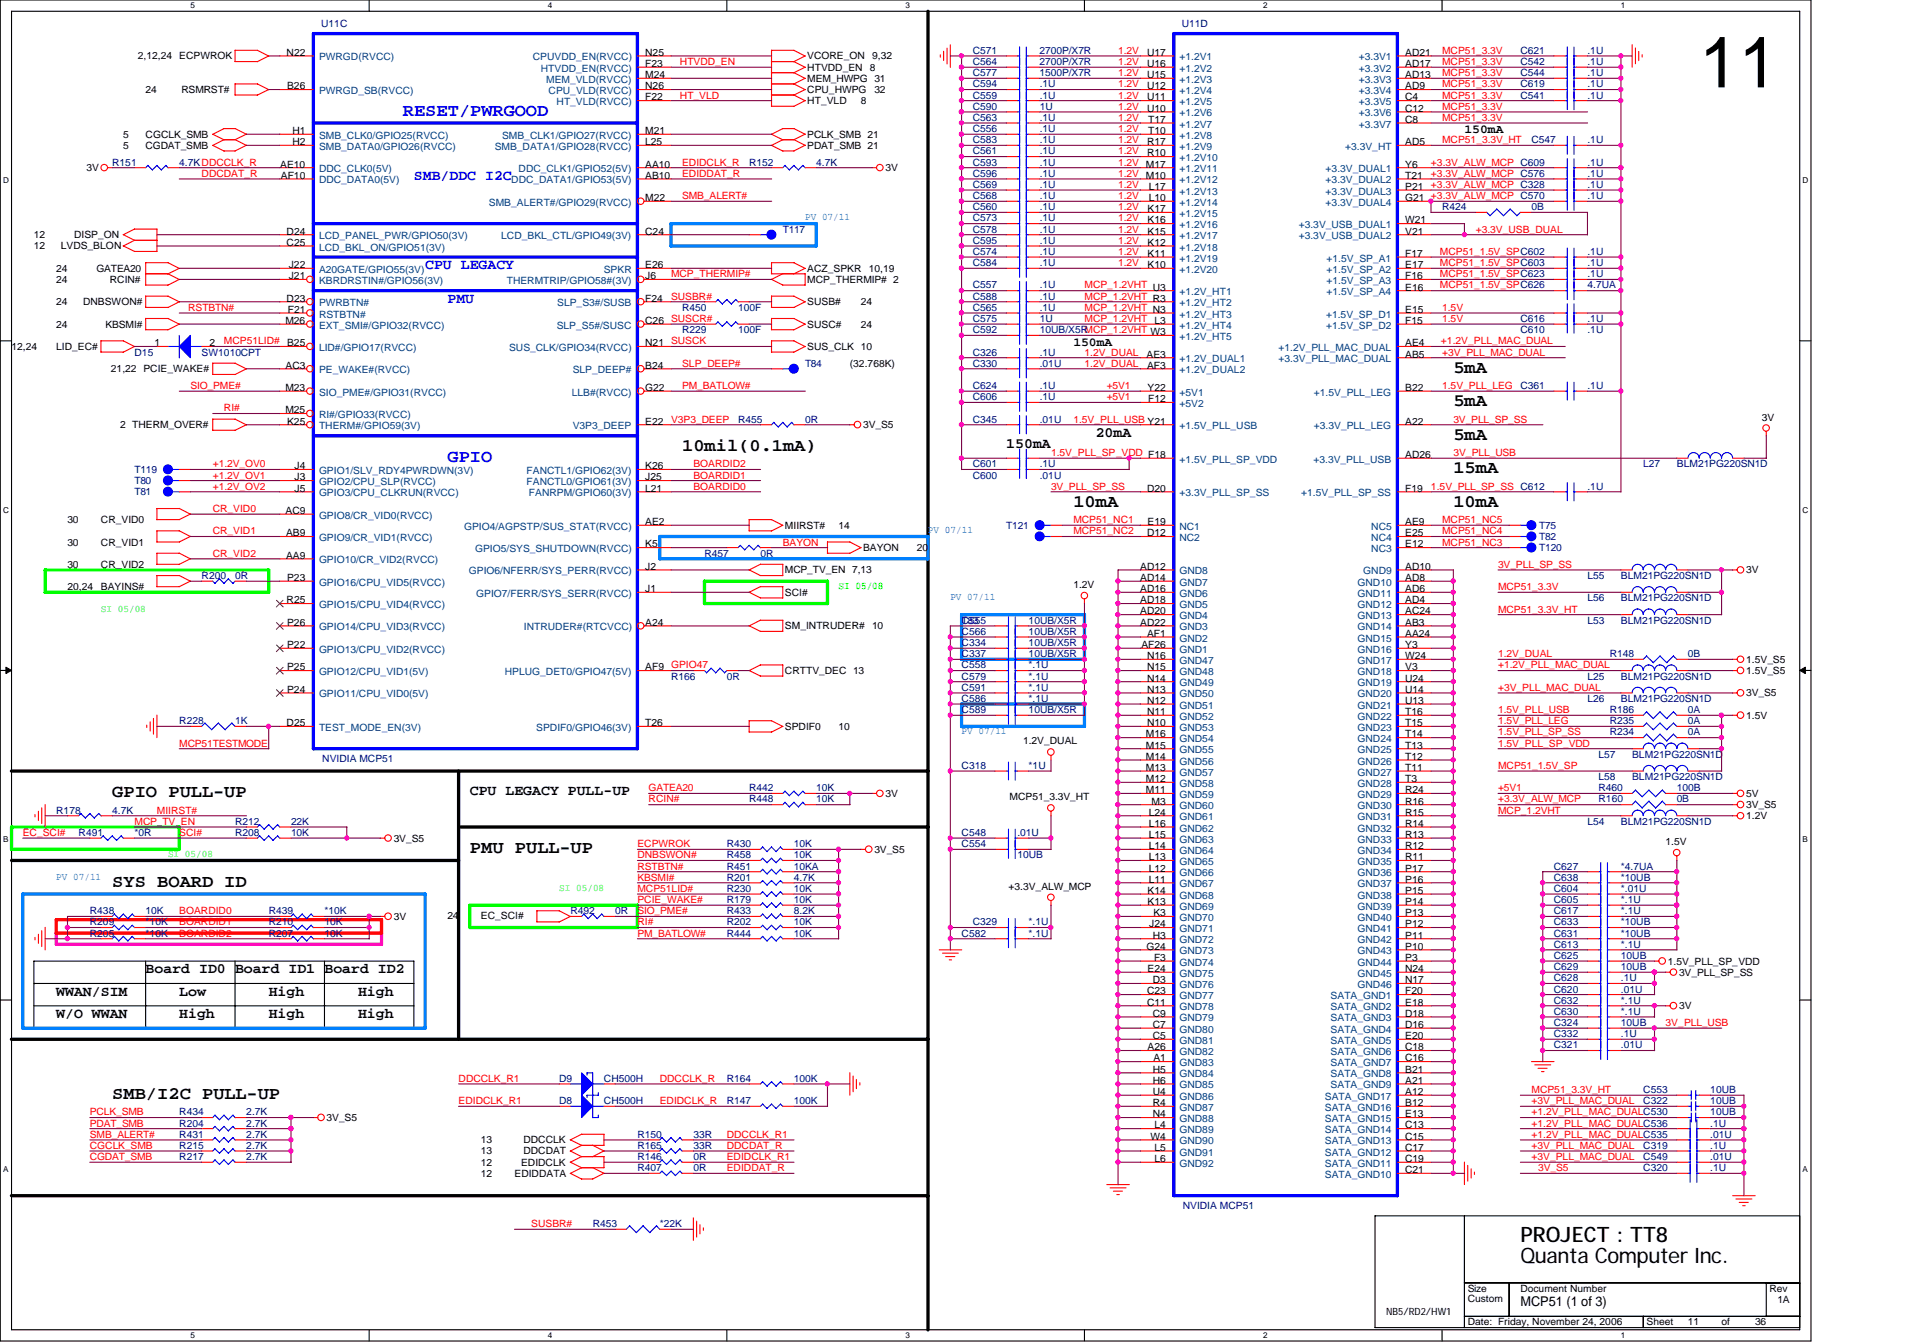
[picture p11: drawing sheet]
<svg xmlns="http://www.w3.org/2000/svg" width="260mm" height="182mm" viewBox="0 0 260 182" stroke-linecap="round" stroke-linejoin="round" font-family="sans-serif">
<defs><g id="words">
<text font-size="9.7" x="230.1" y="11.8">11</text>
<g font-size="2.9">
<text x="205.9" y="171">Quanta Computer Inc.</text>
<text x="205.9" y="168.3">PROJECT : TT8</text>
</g>
<g font-size="2.4" fill="#00f">
<text x="54.5" y="15.7">RESET/PWRGOOD</text>
<text x="60.6" y="62.6">GPIO</text>
</g>
<g font-size="2.4">
<text x="196.8" y="50.5">5mA</text>
<text x="196.8" y="59.6">5mA</text>
<text x="196.8" y="55">5mA</text>
<text x="92.4" y="61.1">10mil(0.1mA)</text>
<text x="196.8" y="64.1">15mA</text>
<text x="145.3" y="68.6">10mA</text>
<text x="196.8" y="68.6">10mA</text>
<text x="15.2" y="108">GPIO PULL-UP</text>
<text x="63.6" y="115.5">PMU PULL-UP</text>
<text x="15.2" y="120.1">SYS BOARD ID</text>
<text x="15.2" y="148.8">SMB/I2C PULL-UP</text>
</g>
<g font-size="2" fill="#00f">
<text x="56" y="24.4">SMB/DDC I2C</text>
<text x="57.6" y="36.5">CPU LEGACY</text>
<text x="60.6" y="41">PMU</text>
</g>
<g font-size="2">
<text x="148.4" y="59.2">20mA</text>
<text x="136.3" y="60.7">150mA</text>
<text x="63.6" y="107.6">CPU LEGACY PULL-UP</text>
<text x="19.7" y="131.8">Board ID0 Board ID1 Board ID2</text>
<text x="7.6" y="134.9">WWAN/SIM</text>
<text x="7.6" y="137.9">W/O WWAN</text>
<text x="24.3" y="137.9">High</text>
<text x="24.3" y="134.9">Low</text>
<text x="36.4" y="137.9">High</text>
<text x="36.4" y="134.9">High</text>
<text x="48.5" y="137.9">High</text>
<text x="48.5" y="134.9">High</text>
</g>
<text font-size="1.8" x="205.9" y="176.9">MCP51 (1 of 3)</text>
<g font-size="1.7">
<text x="198.3" y="18">150mA</text>
<text x="145.3" y="46.8">150mA</text>
</g>
<g font-size="1.4" fill="#000080">
<text x="43.5" y="3.7">U11C</text>
<text x="160" y="3.7">U11D</text>
<text x="131.7" y="10.3">C577</text>
<text x="131.7" y="7.3">C571</text>
<text x="131.7" y="11.8">C594</text>
<text x="131.7" y="8.8">C564</text>
<text x="140.8" y="10.3">1500P/X7R</text>
<text x="140.8" y="7.3">2700P/X7R</text>
<text x="140.8" y="8.8">2700P/X7R</text>
<text x="140.8" y="11.8">.1U</text>
<text x="205.9" y="10.3">C544</text>
<text x="205.9" y="8.8">C542</text>
<text x="205.9" y="7.3">C621</text>
<text x="205.9" y="11.8">C619</text>
<text x="215" y="10.3">.1U</text>
<text x="215" y="8.8">.1U</text>
<text x="215" y="7.3">.1U</text>
<text x="215" y="11.8">.1U</text>
<text x="131.7" y="13.4">C559</text>
<text x="131.7" y="14.9">C590</text>
<text x="131.7" y="17.9">C556</text>
<text x="131.7" y="16.4">C563</text>
<text x="140.8" y="13.4">.1U</text>
<text x="140.8" y="14.9">1U</text>
<text x="140.8" y="17.9">.1U</text>
<text x="140.8" y="16.4">.1U</text>
<text x="205.9" y="13.4">C541</text>
<text x="215" y="13.4">.1U</text>
<text x="15.2" y="22.4">R151</text>
<text x="24.3" y="22.4">4.7KDDCCLK_R</text>
<text x="101.4" y="22.4">R152</text>
<text x="110.5" y="22.4">4.7K</text>
<text x="131.7" y="22.4">C593</text>
<text x="131.7" y="20.9">C561</text>
<text x="131.7" y="19.4">C583</text>
<text x="131.7" y="23.9">C596</text>
<text x="140.8" y="22.4">.1U</text>
<text x="140.8" y="20.9">.1U</text>
<text x="140.8" y="19.4">.1U</text>
<text x="140.8" y="23.9">.1U</text>
<text x="207.4" y="19.4">C547</text>
<text x="215" y="19.4">.1U</text>
<text x="215" y="22.4">.1U</text>
<text x="215" y="23.9">.1U</text>
<text x="131.7" y="27">C568</text>
<text x="131.7" y="30">C573</text>
<text x="131.7" y="28.5">C560</text>
<text x="131.7" y="25.5">C569</text>
<text x="140.8" y="27">.1U</text>
<text x="140.8" y="30">.1U</text>
<text x="140.8" y="28.5">.1U</text>
<text x="140.8" y="25.5">.1U</text>
<text x="195.3" y="28.5">R424</text>
<text x="207.4" y="28.5">0B</text>
<text x="215" y="25.5">.1U</text>
<text x="215" y="27">.1U</text>
<text x="106" y="31.5">T117</text>
<text x="131.7" y="31.5">C578</text>
<text x="131.7" y="33">C595</text>
<text x="131.7" y="34.5">C574</text>
<text x="140.8" y="31.5">.1U</text>
<text x="140.8" y="33">.1U</text>
<text x="140.8" y="34.5">.1U</text>
<text x="215" y="34.5">.1U</text>
<text x="131.7" y="40.6">C588</text>
<text x="131.7" y="39.1">C557</text>
<text x="131.7" y="36">C584</text>
<text x="140.8" y="40.6">.1U</text>
<text x="140.8" y="39.1">.1U</text>
<text x="140.8" y="36">.1U</text>
<text x="215" y="36">.1U</text>
<text x="215" y="37.6">.1U</text>
<text x="215" y="39.1">4.7UA</text>
<text x="92.4" y="42.1">R450</text>
<text x="92.4" y="45.1">R229</text>
<text x="99.9" y="42.1">100F</text>
<text x="99.9" y="45.1">100F</text>
<text x="131.7" y="45.1">C592</text>
<text x="131.7" y="42.1">C565</text>
<text x="131.7" y="43.6">C575</text>
<text x="140.8" y="45.1">10UB/X5RMCP_1.2VHT W3</text>
<text x="140.8" y="42.1">.1U</text>
<text x="140.8" y="43.6">1U</text>
<text x="205.9" y="45.1">C610</text>
<text x="205.9" y="43.6">C616</text>
<text x="215" y="45.1">.1U</text>
<text x="215" y="43.6">.1U</text>
<text x="18.2" y="48.2">D15</text>
<text x="27.3" y="48.2">SW1010CPT</text>
<text x="109" y="49.7">T84</text>
<text x="131.7" y="52.7">C624</text>
<text x="131.7" y="48.2">C326</text>
<text x="131.7" y="49.7">C330</text>
<text x="140.8" y="52.7">.1U</text>
<text x="140.8" y="48.2">.1U</text>
<text x="140.8" y="49.7">.01U</text>
<text x="205.9" y="52.7">C361</text>
<text x="215" y="52.7">.1U</text>
<text x="99.9" y="57.2">R455</text>
<text x="109" y="57.2">0R</text>
<text x="131.7" y="57.2">C345</text>
<text x="131.7" y="54.2">C606</text>
<text x="140.8" y="57.2">.01U</text>
<text x="140.8" y="54.2">.1U</text>
<text x="18.2" y="64.1">T119</text>
<text x="18.2" y="65.6">T80</text>
<text x="131.7" y="63.3">C601</text>
<text x="131.7" y="64.8">C600</text>
<text x="140.8" y="63.3">.1U</text>
<text x="140.8" y="64.8">.01U</text>
<text x="222.5" y="63.3">L27</text>
<text x="227.1" y="63.3">BLM21PG220SN1D</text>
<text x="18.2" y="67.1">T81</text>
<text x="136.3" y="71.6">T121</text>
<text x="208.4" y="71.6">T75</text>
<text x="215" y="66.3">.1U</text>
<text x="95.4" y="75.4">R457</text>
<text x="103" y="75.4">0R</text>
<text x="208.4" y="74.6">T120</text>
<text x="208.4" y="73.1">T82</text>
<text x="27.3" y="78.4">R200</text>
<text x="31.8" y="78.4">0R</text>
<text x="215" y="81.4">L56</text>
<text x="215" y="78.4">L55</text>
<text x="219.5" y="81.4">BLM21PG220SN1D</text>
<text x="219.5" y="78.4">BLM21PG220SN1D</text>
<text x="130.2" y="86">C566</text>
<text x="130.2" y="84.5">C555</text>
<text x="130.2" y="89">C337</text>
<text x="130.2" y="87.5">C334</text>
<text x="130.2" y="84.5">T83</text>
<text x="139.3" y="86">10UB/X5R</text>
<text x="139.3" y="84.5">10UB/X5R</text>
<text x="139.3" y="89">10UB/X5R</text>
<text x="139.3" y="87.5">10UB/X5R</text>
<text x="215" y="84.5">L53</text>
<text x="218" y="89">R148</text>
<text x="219.5" y="84.5">BLM21PG220SN1D</text>
<text x="228.6" y="89">0B</text>
<text x="90.9" y="92.1">R166</text>
<text x="98.4" y="92.1">0R</text>
<text x="130.2" y="95.1">C586</text>
<text x="130.2" y="93.6">C591</text>
<text x="130.2" y="92.1">C579</text>
<text x="130.2" y="90.5">C558</text>
<text x="139.3" y="95.1">*.1U</text>
<text x="139.3" y="93.6">*.1U</text>
<text x="139.3" y="92.1">*.1U</text>
<text x="139.3" y="90.5">*.1U</text>
<text x="215" y="95.1">L26</text>
<text x="215" y="92.1">L25</text>
<text x="219.5" y="95.1">BLM21PG220SN1D</text>
<text x="219.5" y="92.1">BLM21PG220SN1D</text>
<text x="24.3" y="98.1">R228</text>
<text x="31.8" y="98.1">1K</text>
<text x="130.2" y="96.6">C589</text>
<text x="139.3" y="96.6">10UB/X5R</text>
<text x="218" y="98.1">R235</text>
<text x="218" y="96.6">R186</text>
<text x="218" y="99.6">R234</text>
<text x="228.6" y="98.1">0A</text>
<text x="228.6" y="96.6">0A</text>
<text x="228.6" y="99.6">0A</text>
<text x="43.6" y="103.3">NVIDIA MCP51</text>
<text x="101.4" y="107.2">R442</text>
<text x="110.5" y="107.2">10K</text>
<text x="130.2" y="104.2">C318</text>
<text x="139.3" y="104.2">*1U</text>
<text x="216.5" y="105.7">L58</text>
<text x="216.5" y="107.2">R460</text>
<text x="216.5" y="102.6">L57</text>
<text x="221" y="105.7">BLM21PG220SN1D</text>
<text x="221" y="102.6">BLM21PG220SN1D</text>
<text x="227.1" y="107.2">100B</text>
<text x="7.6" y="110.2">R178</text>
<text x="10.6" y="113.2">R491</text>
<text x="15.2" y="110.2">4.7K</text>
<text x="18.2" y="113.2">*0R</text>
<text x="31.8" y="113.2">R208</text>
<text x="31.8" y="111.7">R212</text>
<text x="39.4" y="113.2">10K</text>
<text x="39.4" y="111.7">22K</text>
<text x="101.4" y="108.7">R448</text>
<text x="110.5" y="108.7">10K</text>
<text x="130.2" y="113.2">C548</text>
<text x="137.8" y="113.2">.01U</text>
<text x="215" y="111.7">L54</text>
<text x="216.5" y="108.7">R160</text>
<text x="219.5" y="111.7">BLM21PG220SN1D</text>
<text x="227.1" y="108.7">0B</text>
<text x="98.4" y="117.8">R451</text>
<text x="98.4" y="116.3">R458</text>
<text x="98.4" y="119.3">R201</text>
<text x="98.4" y="114.7">R430</text>
<text x="107.5" y="117.8">10KA</text>
<text x="107.5" y="116.3">10K</text>
<text x="107.5" y="119.3">4.7K</text>
<text x="107.5" y="114.7">10K</text>
<text x="130.2" y="114.7">C554</text>
<text x="137.8" y="116.3">10UB</text>
<text x="210.4" y="119.3">C638</text>
<text x="210.4" y="117.8">C627</text>
<text x="219.5" y="119.3">*10UB</text>
<text x="219.5" y="117.8">*4.7UA</text>
<text x="12.2" y="123.8">R438</text>
<text x="12.2" y="125.3">R209</text>
<text x="19.7" y="123.8">10K</text>
<text x="19.7" y="125.3">*10K</text>
<text x="36.4" y="123.8">R439</text>
<text x="36.4" y="125.3">R210</text>
<text x="43.9" y="123.8">*10K</text>
<text x="43.9" y="125.3">10K</text>
<text x="77.2" y="123.8">R492</text>
<text x="83.3" y="123.8">0R</text>
<text x="98.4" y="120.8">R230</text>
<text x="98.4" y="122.3">R179</text>
<text x="98.4" y="125.3">R202</text>
<text x="98.4" y="123.8">R433</text>
<text x="107.5" y="120.8">10K</text>
<text x="107.5" y="122.3">10K</text>
<text x="107.5" y="125.3">10K</text>
<text x="107.5" y="123.8">8.2K</text>
<text x="131.7" y="125.3">C329</text>
<text x="139.3" y="125.3">*.1U</text>
<text x="210.4" y="123.8">C617</text>
<text x="210.4" y="125.3">C633</text>
<text x="210.4" y="120.8">C604</text>
<text x="210.4" y="122.3">C605</text>
<text x="219.5" y="123.8">*.1U</text>
<text x="219.5" y="125.3">*10UB</text>
<text x="219.5" y="120.8">*.01U</text>
<text x="219.5" y="122.3">*.1U</text>
<text x="12.2" y="126.9">R205</text>
<text x="19.7" y="126.9">*10K</text>
<text x="36.4" y="126.9">R207</text>
<text x="43.9" y="126.9">10K</text>
<text x="98.4" y="126.9">R444</text>
<text x="107.5" y="126.9">10K</text>
<text x="130.2" y="126.9">C582</text>
<text x="139.3" y="126.9">*.1U</text>
<text x="210.4" y="126.9">C631</text>
<text x="210.4" y="129.9">C625</text>
<text x="210.4" y="128.4">C613</text>
<text x="210.4" y="131.4">C629</text>
<text x="219.5" y="126.9">*10UB</text>
<text x="219.5" y="129.9">10UB</text>
<text x="219.5" y="128.4">*.1U</text>
<text x="219.5" y="131.4">10UB</text>
<text x="210.4" y="134.4">C620</text>
<text x="210.4" y="132.9">C628</text>
<text x="210.4" y="137.5">C630</text>
<text x="210.4" y="135.9">C632</text>
<text x="219.5" y="134.4">.01U</text>
<text x="219.5" y="132.9">.1U</text>
<text x="219.5" y="137.5">*.1U</text>
<text x="219.5" y="135.9">*.1U</text>
<text x="210.4" y="142">C321</text>
<text x="210.4" y="139">C324</text>
<text x="210.4" y="140.5">C332</text>
<text x="219.5" y="142">.01U</text>
<text x="219.5" y="139">10UB</text>
<text x="219.5" y="140.5">.1U</text>
<text x="75.7" y="149.6">D8</text>
<text x="75.7" y="146.5">D9</text>
<text x="81.8" y="149.6">CH500H</text>
<text x="81.8" y="146.5">CH500H</text>
<text x="98.4" y="146.5">R164</text>
<text x="98.4" y="149.6">R147</text>
<text x="107.5" y="146.5">100K</text>
<text x="107.5" y="149.6">100K</text>
<text x="222.5" y="148">C553</text>
<text x="222.5" y="149.6">C322</text>
<text x="231.6" y="148">10UB</text>
<text x="231.6" y="149.6">10UB</text>
<text x="24.3" y="152.6">R204</text>
<text x="24.3" y="155.6">R215</text>
<text x="24.3" y="151.1">R434</text>
<text x="24.3" y="154.1">R431</text>
<text x="33.4" y="152.6">2.7K</text>
<text x="33.4" y="155.6">2.7K</text>
<text x="33.4" y="151.1">2.7K</text>
<text x="33.4" y="154.1">2.7K</text>
<text x="86.3" y="155.6">R165</text>
<text x="86.3" y="154.1">R150</text>
<text x="93.9" y="155.6">33R</text>
<text x="93.9" y="154.1">33R</text>
<text x="222.5" y="155.6">C319</text>
<text x="231.6" y="155.6">.1U</text>
<text x="231.6" y="151.1">10UB</text>
<text x="231.6" y="154.1">.01U</text>
<text x="231.6" y="152.6">.1U</text>
<text x="24.3" y="157.1">R217</text>
<text x="33.4" y="157.1">2.7K</text>
<text x="86.3" y="158.6">R407</text>
<text x="86.3" y="157.1">R146</text>
<text x="93.9" y="158.6">0R</text>
<text x="93.9" y="157.1">0R</text>
<text x="222.5" y="158.6">C320</text>
<text x="222.5" y="157.1">C549</text>
<text x="231.6" y="158.6">.1U</text>
<text x="231.6" y="157.1">.01U</text>
<text x="80.3" y="166.2">R453</text>
<text x="89.3" y="166.2">*22K</text>
<text x="160.2" y="163.8">NVIDIA MCP51</text>
</g>
<g font-size="1.4">
<text x="18.7" y="8">2,12,24</text>
<text x="24.3" y="8">ECPWROK</text>
<text x="38.8" y="7.6">N22</text>
<text x="87.4" y="10.6">M24</text>
<text x="87.4" y="9.1">F23</text>
<text x="87.4" y="7.6">N25</text>
<text x="109.3" y="11.1">MEM_HWPG 31</text>
<text x="109.3" y="8">VCORE_ON</text>
<text x="109.3" y="9.6">HTVDD_EN</text>
<text x="117.8" y="9.6">8</text>
<text x="118.1" y="8">9,32</text>
<text x="155.3" y="7.6">U17</text>
<text x="155.3" y="9.1">U16</text>
<text x="155.3" y="10.6">U15</text>
<text x="190.3" y="7.6">AD21</text>
<text x="190.3" y="9.1">AD17</text>
<text x="190.3" y="10.6">AD13</text>
<text x="19.7" y="12.6">24</text>
<text x="24.6" y="12.6">RSMRST#</text>
<text x="38.9" y="12.1">B26</text>
<text x="87.4" y="13.6">F22</text>
<text x="87.4" y="12.1">N26</text>
<text x="109.3" y="12.6">CPU_HWPG</text>
<text x="109.3" y="14.1">HT_VLD</text>
<text x="116.6" y="14.1">8</text>
<text x="118.4" y="12.6">32</text>
<text x="155.3" y="12.1">U12</text>
<text x="155.3" y="13.6">U11</text>
<text x="155.3" y="15.1">U10</text>
<text x="155.5" y="16.6">T17</text>
<text x="190.3" y="12.1">AD9</text>
<text x="190.3" y="13.6">C4</text>
<text x="190.3" y="15.1">C12</text>
<text x="190.3" y="16.6">C8</text>
<text x="11.7" y="23.2">3V</text>
<text x="16.7" y="20.2">5</text>
<text x="16.7" y="18.6">5</text>
<text x="19.7" y="20.2">CGDAT_SMB</text>
<text x="19.7" y="18.6">CGCLK_SMB</text>
<text x="37.9" y="22.7">AE10</text>
<text x="39.6" y="18.2">H1</text>
<text x="39.6" y="19.7">H2</text>
<text x="87.4" y="18.2">M21</text>
<text x="87.4" y="19.7">L25</text>
<text x="87.4" y="22.7">AA10</text>
<text x="109.3" y="18.6">PCLK_SMB 21</text>
<text x="109.3" y="20.2">PDAT_SMB 21</text>
<text x="119.9" y="23.2">3V</text>
<text x="155.3" y="19.7">R17</text>
<text x="155.3" y="21.2">R10</text>
<text x="155.5" y="18.2">T10</text>
<text x="190.3" y="19.7">AD5</text>
<text x="190.3" y="22.7">Y6</text>
<text x="38" y="24.2">AF10</text>
<text x="87.4" y="27.2">M22</text>
<text x="87.4" y="24.2">AB10</text>
<text x="155.4" y="28.7">K17</text>
<text x="155.6" y="25.7">L17</text>
<text x="155.6" y="27.2">L10</text>
<text x="190.3" y="24.2">T21</text>
<text x="190.3" y="25.7">P21</text>
<text x="190.3" y="27.2">G21 +3.3V_ALW_MCP C570</text>
<text x="4.6" y="33.8">12</text>
<text x="4.6" y="32.3">12</text>
<text x="8.2" y="33.8">LVDS_BLON</text>
<text x="10" y="32.3">DISP_ON</text>
<text x="38.8" y="31.8">D24</text>
<text x="38.8" y="33.3">C25</text>
<text x="87.4" y="31.8">C24</text>
<text x="155.4" y="30.3">K16</text>
<text x="155.4" y="31.8">K15</text>
<text x="155.4" y="33.3">K12</text>
<text x="155.4" y="34.8">K11</text>
<text x="190.3" y="30.3">W21</text>
<text x="190.3" y="31.8">V21</text>
<text x="190.3" y="34.8">F17</text>
<text x="7.6" y="41.3">24</text>
<text x="7.6" y="38.3">24</text>
<text x="7.6" y="36.8">24</text>
<text x="11.3" y="41.3">DNBSWON#</text>
<text x="13.1" y="36.8">GATEA20</text>
<text x="14.9" y="38.3">RCIN#</text>
<text x="38.8" y="40.9">D23</text>
<text x="39.1" y="36.3">J22</text>
<text x="39.1" y="37.8">J21</text>
<text x="87.4" y="37.8">J6</text>
<text x="87.4" y="36.3">E26</text>
<text x="87.4" y="40.9">F24</text>
<text x="109.3" y="41.3">SUSB#</text>
<text x="109.3" y="36.8">ACZ_SPKR</text>
<text x="109.3" y="38.3">MCP_THERMIP# 2</text>
<text x="116.6" y="41.3">24</text>
<text x="117.6" y="36.8">10,19</text>
<text x="155.4" y="36.3">K10</text>
<text x="190.3" y="36.3">E17</text>
<text x="190.3" y="37.8">F16</text>
<text x="190.3" y="39.3">E16</text>
<text x="1.6" y="47.4">12,24</text>
<text x="7.6" y="44.4">24</text>
<text x="7.6" y="47.4">LID_EC#</text>
<text x="14.3" y="44.4">KBSMI#</text>
<text x="20.9" y="46.9">1</text>
<text x="28.4" y="46.9">2</text>
<text x="38.6" y="43.9">M26</text>
<text x="38.9" y="46.9">B25</text>
<text x="39" y="42.4">F21</text>
<text x="87.4" y="46.9">N21 SUSCK</text>
<text x="87.4" y="43.9">C26 SUSCR#</text>
<text x="109.3" y="44.4">SUSC#</text>
<text x="109.3" y="47.4">SUS_CLK 10</text>
<text x="116.6" y="44.4">24</text>
<text x="156.3" y="43.9">L3</text>
<text x="190.3" y="42.4">E15</text>
<text x="190.3" y="43.9">F15</text>
<text x="190.3" y="46.9">AE4</text>
<text x="15" y="50.4">21,22 PCIE_WAKE#</text>
<text x="38.6" y="53">M23</text>
<text x="38.7" y="49.9">AC3</text>
<text x="87.4" y="49.9">B24</text>
<text x="87.4" y="53">G22</text>
<text x="115.1" y="49.7">(32.768K)</text>
<text x="155.3" y="48.4">AE3</text>
<text x="155.3" y="49.9">AF3</text>
<text x="155.4" y="53">Y22</text>
<text x="190.3" y="48.4">AB5</text>
<text x="190.3" y="53">B22</text>
<text x="16.3" y="58">2 THERM_OVER#</text>
<text x="38.6" y="56">M25</text>
<text x="38.9" y="57.5">K25</text>
<text x="87.4" y="57.5">E22</text>
<text x="116.9" y="58">3V_S5</text>
<text x="155.5" y="54.5">F12</text>
<text x="190.3" y="57.5">A22</text>
<text x="238.6" y="57.1">3V</text>
<text x="39.9" y="63.6">J4</text>
<text x="39.9" y="65.1">J3</text>
<text x="87.4" y="63.6">K26</text>
<text x="87.4" y="65.1">J25</text>
<text x="190.3" y="62">AD26</text>
<text x="9.1" y="70.9">30</text>
<text x="13.7" y="70.9">CR_VID0</text>
<text x="38.7" y="69.6">AC9</text>
<text x="39.9" y="66.6">J5</text>
<text x="87.4" y="66.6">L21</text>
<text x="87.4" y="71.1">AE2</text>
<text x="106.3" y="71.6">MIIRST#</text>
<text x="113.6" y="71.6">14</text>
<text x="155.3" y="66.6">D20</text>
<text x="155.4" y="71.1">E19</text>
<text x="190.3" y="71.1">AE9</text>
<text x="190.3" y="66.6">F19</text>
<text x="9.1" y="73.9">30</text>
<text x="9.1" y="76.9">30</text>
<text x="13.7" y="73.9">CR_VID1</text>
<text x="13.7" y="76.9">CR_VID2</text>
<text x="38.7" y="72.6">AB9</text>
<text x="38.7" y="75.7">AA9</text>
<text x="87.4" y="74.1">K5</text>
<text x="87.4" y="77.2">J2</text>
<text x="106.3" y="77.7">MCP_TV_EN 7,13</text>
<text x="116.9" y="74.6">BAYON</text>
<text x="124.2" y="74.6">20</text>
<text x="154.4" y="77.2">AD12</text>
<text x="155.3" y="72.6">D12</text>
<text x="190.3" y="77.2">AD10</text>
<text x="190.3" y="74.1">E12</text>
<text x="190.3" y="72.6">E25</text>
<text x="236.4" y="77.7">3V</text>
<text x="9.1" y="79.9">20,24</text>
<text x="13.7" y="79.9">BAYINS#</text>
<text x="38.8" y="81.7">R25</text>
<text x="38.9" y="78.7">P23</text>
<text x="87.4" y="80.2">J1</text>
<text x="106.3" y="80.7">SCI#</text>
<text x="145.3" y="79.6">1.2V</text>
<text x="154.4" y="83.2">AD20</text>
<text x="154.4" y="81.7">AD18</text>
<text x="154.4" y="80.2">AD16</text>
<text x="154.4" y="78.7">AD14</text>
<text x="190.3" y="78.7">AD8</text>
<text x="190.3" y="80.2">AD6</text>
<text x="190.3" y="81.7">AD4</text>
<text x="190.3" y="83.2">AC24</text>
<text x="38.9" y="87.8">P22</text>
<text x="38.9" y="84.8">P26</text>
<text x="87.4" y="84.8">A24</text>
<text x="106.3" y="85.2">SM_INTRUDER#</text>
<text x="118.1" y="85.2">10</text>
<text x="154.4" y="84.8">AD22</text>
<text x="154.6" y="87.8">AF26</text>
<text x="155.3" y="89.3">N16</text>
<text x="155.3" y="86.3">AF1</text>
<text x="190.3" y="84.8">AB3</text>
<text x="190.3" y="86.3">AA24</text>
<text x="190.3" y="87.8">Y3</text>
<text x="190.3" y="89.3">W24</text>
<text x="236.4" y="89.8">1.5V_S5</text>
<text x="38.9" y="93.8">P24</text>
<text x="38.9" y="90.8">P25</text>
<text x="87.4" y="90.8">AF9 GPIO47</text>
<text x="106.3" y="91.3">CRTTV_DEC 13</text>
<text x="155.3" y="90.8">N15</text>
<text x="155.3" y="92.3">N14</text>
<text x="155.3" y="93.8">N13</text>
<text x="155.3" y="95.3">N12</text>
<text x="190.3" y="90.8">V3</text>
<text x="190.3" y="92.3">U24</text>
<text x="190.3" y="93.8">U14</text>
<text x="190.3" y="95.3">U13</text>
<text x="236.4" y="91.3">1.5V_S5</text>
<text x="236.4" y="94.3">3V_S5</text>
<text x="38.8" y="98.4">D25</text>
<text x="87.4" y="98.4">T26</text>
<text x="106.3" y="98.8">SPDIF0</text>
<text x="113.6" y="98.8">10</text>
<text x="138.5" y="100.8">1.2V_DUAL</text>
<text x="155.2" y="99.9">M16</text>
<text x="155.2" y="101.4">M15</text>
<text x="155.3" y="96.9">N11</text>
<text x="155.3" y="98.4">N10</text>
<text x="190.3" y="96.9">T16</text>
<text x="190.3" y="98.4">T15</text>
<text x="190.3" y="99.9">T14</text>
<text x="190.3" y="101.4">T13</text>
<text x="236.4" y="97.3">1.5V</text>
<text x="119.9" y="107.9">3V</text>
<text x="155.2" y="102.9">M14</text>
<text x="155.2" y="104.4">M13</text>
<text x="155.2" y="105.9">M12</text>
<text x="155.2" y="107.4">M11</text>
<text x="190.3" y="102.9">T12</text>
<text x="190.3" y="104.4">T11</text>
<text x="190.3" y="105.9">T3</text>
<text x="190.3" y="107.4">R24</text>
<text x="236.4" y="107.9">5V</text>
<text x="53.3" y="114">3V_S5</text>
<text x="136.7" y="108.4">MCP51_3.3V_HT</text>
<text x="155.6" y="110.5">L24</text>
<text x="155.6" y="112">L16</text>
<text x="155.6" y="113.5">L15</text>
<text x="156" y="109">M3</text>
<text x="190.3" y="109">R16</text>
<text x="190.3" y="110.5">R15</text>
<text x="190.3" y="112">R14</text>
<text x="190.3" y="113.5">R13</text>
<text x="236.4" y="111">1.2V</text>
<text x="236.4" y="109.5">3V_S5</text>
<text x="118.4" y="115.5">3V_S5</text>
<text x="155.6" y="115">L14</text>
<text x="155.6" y="116.5">L13</text>
<text x="155.6" y="118">L12</text>
<text x="155.6" y="119.5">L11</text>
<text x="190.3" y="115">R12</text>
<text x="190.3" y="116.5">R11</text>
<text x="190.3" y="118">P17</text>
<text x="190.3" y="119.5">P16</text>
<text x="225.5" y="114.4">1.5V</text>
<text x="53.3" y="124.6">3V</text>
<text x="60.6" y="124.4">24</text>
<text x="65.1" y="124.4">EC_SCI#</text>
<text x="136.6" y="120.5">+3.3V_ALW_MCP</text>
<text x="155.4" y="121.1">K14</text>
<text x="155.4" y="122.6">K13</text>
<text x="155.6" y="125.6">J24</text>
<text x="156.2" y="124.1">K3</text>
<text x="190.3" y="121.1">P15</text>
<text x="190.3" y="122.6">P14</text>
<text x="190.3" y="124.1">P13</text>
<text x="190.3" y="125.6">P12</text>
<text x="155.3" y="128.6">G24</text>
<text x="155.4" y="131.7">E24</text>
<text x="156.1" y="127.1">H3</text>
<text x="156.3" y="130.2">F3</text>
<text x="190.3" y="127.1">P11</text>
<text x="190.3" y="128.6">P10</text>
<text x="190.3" y="130.2">P3</text>
<text x="190.3" y="131.7">N24</text>
<text x="225.8" y="130.6">1.5V_PLL_SP_VDD</text>
<text x="155.3" y="134.7">C23</text>
<text x="155.3" y="136.2">C11</text>
<text x="156.1" y="133.2">D3</text>
<text x="156.1" y="137.7">C9</text>
<text x="190.3" y="133.2">N17</text>
<text x="190.3" y="134.7">F20</text>
<text x="190.3" y="136.2">E18</text>
<text x="190.3" y="137.7">D18</text>
<text x="227.4" y="132.1">3V_PLL_SP_SS</text>
<text x="227.4" y="136.7">3V</text>
<text x="155.4" y="142.3">A26</text>
<text x="156.1" y="139.2">C7</text>
<text x="156.1" y="140.7">C5</text>
<text x="156.2" y="143.8">A1</text>
<text x="190.3" y="139.2">D16</text>
<text x="190.3" y="140.7">E20</text>
<text x="190.3" y="142.3">C18</text>
<text x="190.3" y="143.8">C16</text>
<text x="156.1" y="145.3">H5</text>
<text x="156.1" y="146.8">H6</text>
<text x="156.1" y="148.3">U4</text>
<text x="156.1" y="149.8">R4</text>
<text x="190.3" y="145.3">B21</text>
<text x="190.3" y="146.8">A21</text>
<text x="190.3" y="148.3">A12</text>
<text x="190.3" y="149.8">B12</text>
<text x="44.2" y="151.8">3V_S5</text>
<text x="65.1" y="154.9">13</text>
<text x="70.9" y="154.9">DDCCLK</text>
<text x="155.8" y="154.4">W4</text>
<text x="156.1" y="151.3">N4</text>
<text x="156.3" y="152.8">L4</text>
<text x="156.3" y="155.9">L5</text>
<text x="190.3" y="151.3">E13</text>
<text x="190.3" y="152.8">C13</text>
<text x="190.3" y="154.4">C15</text>
<text x="190.3" y="155.9">C17</text>
<text x="65.1" y="159.4">12</text>
<text x="65.1" y="157.9">12</text>
<text x="65.1" y="156.4">13</text>
<text x="69.7" y="159.4">EDIDDATA</text>
<text x="70.6" y="157.9">EDIDCLK</text>
<text x="70.9" y="156.4">DDCDAT</text>
<text x="156.3" y="157.4">L6</text>
<text x="190.3" y="157.4">C19</text>
<text x="190.3" y="158.9">C21</text>
<text x="187.7" y="178.1">NB5/RD2/HW1</text>
<text x="198.8" y="176.3">Custom</text>
<text x="198.8" y="175">Size</text>
<text x="198.8" y="179.5">Date: Friday, November 24, 2006</text>
<text x="205.9" y="175">Document Number</text>
<text x="223" y="179.5">Sheet</text>
<text x="228.6" y="179.5">11</text>
<text x="233.1" y="179.5">of</text>
<text x="237.7" y="179.5">36</text>
<text x="239.6" y="175">Rev</text>
<text x="240.7" y="176.5">1A</text>
</g>
<g font-size="1.4" fill="#004080">
<text x="43.2" y="8.2">PWRGD(RVCC)</text>
<text x="72.2" y="8.2">CPUVDD_EN(RVCC)</text>
<text x="73.2" y="9.7">HTVDD_EN(RVCC)</text>
<text x="74" y="11.2">MEM_VLD(RVCC)</text>
<text x="159.7" y="8.2">+1.2V1</text>
<text x="159.7" y="9.7">+1.2V2</text>
<text x="159.7" y="11.2">+1.2V3</text>
<text x="184" y="8.2">+3.3V1</text>
<text x="184" y="9.7">+3.3V2</text>
<text x="184" y="11.2">+3.3V3</text>
<text x="43.2" y="12.7">PWRGD_SB(RVCC)</text>
<text x="74.3" y="12.7">CPU_VLD(RVCC)</text>
<text x="75.4" y="14.2">HT_VLD(RVCC)</text>
<text x="159.7" y="12.7">+1.2V4</text>
<text x="159.7" y="14.2">+1.2V5</text>
<text x="159.7" y="15.8">+1.2V6</text>
<text x="159.7" y="17.3">+1.2V7</text>
<text x="184" y="12.7">+3.3V4</text>
<text x="184" y="14.2">+3.3V5</text>
<text x="184" y="15.8">+3.3V6</text>
<text x="184" y="17.3">+3.3V7</text>
<text x="43.2" y="23.3">DDC_CLK0(5V)</text>
<text x="43.2" y="18.8">SMB_CLK0/GPIO25(RVCC)</text>
<text x="43.2" y="20.3">SMB_DATA0/GPIO26(RVCC)</text>
<text x="67" y="20.3">SMB_DATA1/GPIO28(RVCC)</text>
<text x="68" y="18.8">SMB_CLK1/GPIO27(RVCC)</text>
<text x="70.2" y="23.3">DDC_CLK1/GPIO52(5V)</text>
<text x="159.7" y="18.8">+1.2V8</text>
<text x="159.7" y="20.3">+1.2V9</text>
<text x="159.7" y="21.8">+1.2V10</text>
<text x="159.7" y="23.3">+1.2V11</text>
<text x="179.5" y="23.3">+3.3V_DUAL1</text>
<text x="182.2" y="20.3">+3.3V_HT</text>
<text x="43.2" y="24.9">DDC_DATA0(5V)</text>
<text x="66.2" y="27.9">SMB_ALERT#/GPIO29(RVCC)</text>
<text x="69.2" y="24.9">DDC_DATA1/GPIO53(5V)</text>
<text x="159.7" y="24.8">+1.2V12</text>
<text x="159.7" y="26.4">+1.2V13</text>
<text x="159.7" y="27.9">+1.2V14</text>
<text x="159.7" y="29.4">+1.2V15</text>
<text x="179.5" y="24.9">+3.3V_DUAL2</text>
<text x="179.5" y="26.4">+3.3V_DUAL3</text>
<text x="179.5" y="27.9">+3.3V_DUAL4</text>
<text x="43.2" y="32.4">LCD_PANEL_PWR/GPIO50(3V)</text>
<text x="43.2" y="33.9">LCD_BKL_ON/GPIO51(3V)</text>
<text x="67.9" y="32.4">LCD_BKL_CTL/GPIO49(3V)</text>
<text x="159.7" y="30.9">+1.2V16</text>
<text x="159.7" y="32.4">+1.2V17</text>
<text x="159.7" y="33.9">+1.2V18</text>
<text x="159.7" y="35.4">+1.2V19</text>
<text x="175.9" y="30.9">+3.3V_USB_DUAL1</text>
<text x="175.9" y="32.4">+3.3V_USB_DUAL2</text>
<text x="179.6" y="35.4">+1.5V_SP_A1</text>
<text x="43.2" y="37">A20GATE/GPIO55(3V)</text>
<text x="43.2" y="41.5">PWRBTN#</text>
<text x="43.2" y="38.5">KBRDRSTIN#/GPIO56(3V)</text>
<text x="68.6" y="38.5">THERMTRIP/GPIO58#(3V)</text>
<text x="75.5" y="41.5">SLP_S3#/SUSB</text>
<text x="81.8" y="37">SPKR</text>
<text x="159.7" y="37">+1.2V20</text>
<text x="159.7" y="40">+1.2V_HT1</text>
<text x="159.7" y="41.5">+1.2V_HT2</text>
<text x="179.6" y="37">+1.5V_SP_A2</text>
<text x="179.6" y="38.5">+1.5V_SP_A3</text>
<text x="179.6" y="40">+1.5V_SP_A4</text>
<text x="43.2" y="47.5">LID#/GPIO17(RVCC)</text>
<text x="43.2" y="44.5">EXT_SMI#/GPIO32(RVCC)</text>
<text x="43.2" y="43">RSTBTN#</text>
<text x="68.9" y="47.5">SUS_CLK/GPIO34(RVCC)</text>
<text x="75.4" y="44.5">SLP_S5#/SUSC</text>
<text x="159.7" y="43">+1.2V_HT3</text>
<text x="159.7" y="44.5">+1.2V_HT4</text>
<text x="159.7" y="46">+1.2V_HT5</text>
<text x="173.1" y="47.5">+1.2V_PLL_MAC_DUAL</text>
<text x="179.6" y="43">+1.5V_SP_D1</text>
<text x="179.6" y="44.5">+1.5V_SP_D2</text>
<text x="43.2" y="53.6">SIO_PME#/GPIO31(RVCC)</text>
<text x="43.2" y="50.6">PE_WAKE#(RVCC)</text>
<text x="77.4" y="53.6">LLB#(RVCC)</text>
<text x="77.6" y="50.6">SLP_DEEP#</text>
<text x="159.7" y="49.1">+1.2V_DUAL1</text>
<text x="159.7" y="50.6">+1.2V_DUAL2</text>
<text x="159.7" y="53.6">+5V1</text>
<text x="173.1" y="49.1">+3.3V_PLL_MAC_DUAL</text>
<text x="177.9" y="53.6">+1.5V_PLL_LEG</text>
<text x="43.2" y="56.6">RI#/GPIO33(RVCC)</text>
<text x="43.2" y="58.1">THERM#/GPIO59(3V)</text>
<text x="77.6" y="58.1">V3P3_DEEP</text>
<text x="159.7" y="58.1">+1.5V_PLL_USB</text>
<text x="159.7" y="55.1">+5V2</text>
<text x="177.9" y="58.1">+3.3V_PLL_LEG</text>
<text x="43.2" y="64.2">GPIO1/SLV_RDY4PWRDWN(3V)</text>
<text x="43.2" y="65.7">GPIO2/CPU_SLP(RVCC)</text>
<text x="71.3" y="64.2">FANCTL1/GPIO62(3V)</text>
<text x="71.3" y="65.7">FANCTL0/GPIO61(3V)</text>
<text x="159.7" y="62.7">+1.5V_PLL_SP_VDD</text>
<text x="177.9" y="62.7">+3.3V_PLL_USB</text>
<text x="43.2" y="70.3">GPIO8/CR_VID0(RVCC)</text>
<text x="43.2" y="67.2">GPIO3/CPU_CLKRUN(RVCC)</text>
<text x="62.8" y="71.8">GPIO4/AGPSTP/SUS_STAT(RVCC)</text>
<text x="71.6" y="67.2">FANRPM/GPIO60(3V)</text>
<text x="159.7" y="71.8">NC1</text>
<text x="159.7" y="67.2">+3.3V_PLL_SP_SS</text>
<text x="176.2" y="67.2">+1.5V_PLL_SP_SS</text>
<text x="185.7" y="71.8">NC5</text>
<text x="43.2" y="73.3">GPIO9/CR_VID1(RVCC)</text>
<text x="43.2" y="76.3">GPIO10/CR_VID2(RVCC)</text>
<text x="63.5" y="77.8">GPIO6/NFERR/SYS_PERR(RVCC)</text>
<text x="64.3" y="74.8">GPIO5/SYS_SHUTDOWN(RVCC)</text>
<text x="159.7" y="73.3">NC2</text>
<text x="159.7" y="77.8">GND8</text>
<text x="184.6" y="77.8">GND9</text>
<text x="185.7" y="74.8">NC3</text>
<text x="185.7" y="73.3">NC4</text>
<text x="43.2" y="82.4">GPIO15/CPU_VID4(RVCC)</text>
<text x="43.2" y="79.3">GPIO16/CPU_VID5(RVCC)</text>
<text x="64.5" y="80.8">GPIO7/FERR/SYS_SERR(RVCC)</text>
<text x="159.7" y="80.8">GND6</text>
<text x="159.7" y="79.3">GND7</text>
<text x="159.7" y="83.9">GND4</text>
<text x="159.7" y="82.4">GND5</text>
<text x="183.8" y="79.3">GND10</text>
<text x="183.8" y="80.8">GND11</text>
<text x="183.8" y="82.4">GND12</text>
<text x="183.8" y="83.9">GND13</text>
<text x="43.2" y="88.4">GPIO13/CPU_VID2(RVCC)</text>
<text x="43.2" y="85.4">GPIO14/CPU_VID3(RVCC)</text>
<text x="70.9" y="85.4">INTRUDER#(RTCVCC)</text>
<text x="159.7" y="89.9">GND47</text>
<text x="159.7" y="88.4">GND1</text>
<text x="159.7" y="86.9">GND2</text>
<text x="159.7" y="85.4">GND3</text>
<text x="183.8" y="85.4">GND14</text>
<text x="183.8" y="86.9">GND15</text>
<text x="183.8" y="88.4">GND16</text>
<text x="183.8" y="89.9">GND17</text>
<text x="43.2" y="94.5">GPIO11/CPU_VID0(5V)</text>
<text x="43.2" y="91.4">GPIO12/CPU_VID1(5V)</text>
<text x="68.4" y="91.4">HPLUG_DET0/GPIO47(5V)</text>
<text x="159.7" y="91.4">GND48</text>
<text x="159.7" y="92.9">GND49</text>
<text x="159.7" y="94.5">GND50</text>
<text x="159.7" y="96">GND51</text>
<text x="183.8" y="91.4">GND18</text>
<text x="183.8" y="92.9">GND19</text>
<text x="183.8" y="94.5">GND20</text>
<text x="183.8" y="96">GND21</text>
<text x="43.2" y="99">TEST_MODE_EN(3V)</text>
<text x="72.6" y="99">SPDIF0/GPIO46(3V)</text>
<text x="159.7" y="97.5">GND52</text>
<text x="159.7" y="99">GND53</text>
<text x="159.7" y="100.5">GND54</text>
<text x="183.8" y="97.5">GND22</text>
<text x="183.8" y="99">GND23</text>
<text x="183.8" y="100.5">GND24</text>
<text x="159.7" y="102">GND55</text>
<text x="159.7" y="103.5">GND56</text>
<text x="159.7" y="105.1">GND57</text>
<text x="159.7" y="106.6">GND58</text>
<text x="183.8" y="102">GND25</text>
<text x="183.8" y="103.5">GND26</text>
<text x="183.8" y="105.1">GND27</text>
<text x="183.8" y="106.6">GND28</text>
<text x="159.7" y="108.1">GND59</text>
<text x="159.7" y="109.6">GND60</text>
<text x="159.7" y="111.1">GND61</text>
<text x="159.7" y="112.6">GND62</text>
<text x="183.8" y="108.1">GND29</text>
<text x="183.8" y="109.6">GND30</text>
<text x="183.8" y="111.1">GND31</text>
<text x="183.8" y="112.6">GND32</text>
<text x="159.7" y="114.1">GND63</text>
<text x="159.7" y="115.7">GND64</text>
<text x="159.7" y="117.2">GND65</text>
<text x="159.7" y="118.7">GND66</text>
<text x="183.8" y="114.1">GND33</text>
<text x="183.8" y="115.7">GND34</text>
<text x="183.8" y="117.2">GND35</text>
<text x="183.8" y="118.7">GND36</text>
<text x="159.7" y="120.2">GND67</text>
<text x="159.7" y="121.7">GND68</text>
<text x="159.7" y="123.2">GND69</text>
<text x="159.7" y="124.7">GND70</text>
<text x="183.8" y="120.2">GND37</text>
<text x="183.8" y="121.7">GND38</text>
<text x="183.8" y="123.2">GND39</text>
<text x="183.8" y="124.7">GND40</text>
<text x="159.7" y="126.2">GND71</text>
<text x="159.7" y="127.8">GND72</text>
<text x="159.7" y="129.3">GND73</text>
<text x="159.7" y="130.8">GND74</text>
<text x="183.8" y="126.2">GND41</text>
<text x="183.8" y="127.8">GND42</text>
<text x="183.8" y="129.3">GND43</text>
<text x="183.8" y="130.8">GND44</text>
<text x="159.7" y="132.3">GND75</text>
<text x="159.7" y="133.8">GND76</text>
<text x="159.7" y="135.3">GND77</text>
<text x="159.7" y="136.8">GND78</text>
<text x="180.2" y="135.3">SATA_GND1</text>
<text x="180.2" y="136.8">SATA_GND2</text>
<text x="183.8" y="132.3">GND45</text>
<text x="183.8" y="133.8">GND46</text>
<text x="159.7" y="138.3">GND79</text>
<text x="159.7" y="139.9">GND80</text>
<text x="159.7" y="141.4">GND81</text>
<text x="159.7" y="142.9">GND82</text>
<text x="180.2" y="138.3">SATA_GND3</text>
<text x="180.2" y="139.9">SATA_GND4</text>
<text x="180.2" y="141.4">SATA_GND5</text>
<text x="180.2" y="142.9">SATA_GND6</text>
<text x="159.7" y="144.4">GND83</text>
<text x="159.7" y="145.9">GND84</text>
<text x="159.7" y="147.4">GND85</text>
<text x="159.7" y="149">GND86</text>
<text x="179.4" y="149">SATA_GND17</text>
<text x="180.2" y="144.4">SATA_GND7</text>
<text x="180.2" y="145.9">SATA_GND8</text>
<text x="180.2" y="147.4">SATA_GND9</text>
<text x="159.7" y="150.5">GND87</text>
<text x="159.7" y="152">GND88</text>
<text x="159.7" y="153.5">GND89</text>
<text x="159.7" y="155">GND90</text>
<text x="179.4" y="150.5">SATA_GND16</text>
<text x="179.4" y="152">SATA_GND15</text>
<text x="179.4" y="153.5">SATA_GND14</text>
<text x="179.4" y="155">SATA_GND13</text>
<text x="159.7" y="156.5">GND91</text>
<text x="159.7" y="158">GND92</text>
<text x="179.4" y="156.5">SATA_GND12</text>
<text x="179.4" y="158">SATA_GND11</text>
<text x="179.4" y="159.5">SATA_GND10</text>
</g>
<g font-size="1.4" fill="#f00">
<text x="92.1" y="8.8">HTVDD_EN</text>
<text x="151.4" y="10.3">1.2V</text>
<text x="151.4" y="8.8">1.2V</text>
<text x="151.4" y="11.8">1.2V</text>
<text x="151.4" y="7.3">1.2V</text>
<text x="195.3" y="8.8">MCP51_3.3V</text>
<text x="195.3" y="11.8">MCP51_3.3V</text>
<text x="195.3" y="10.3">MCP51_3.3V</text>
<text x="195.3" y="7.3">MCP51_3.3V</text>
<text x="92.1" y="13.4">HT_VLD</text>
<text x="151.4" y="17.9">1.2V</text>
<text x="151.4" y="16.4">1.2V</text>
<text x="151.4" y="14.9">1.2V</text>
<text x="151.4" y="13.4">1.2V</text>
<text x="195.3" y="16.4">MCP51_3.3V</text>
<text x="195.3" y="13.4">MCP51_3.3V</text>
<text x="195.3" y="14.9">MCP51_3.3V</text>
<text x="27.3" y="23.9">DDCDAT_R</text>
<text x="92.4" y="22.4">EDIDCLK_R</text>
<text x="92.4" y="23.9">EDIDDAT_R</text>
<text x="151.4" y="22.4">1.2V M17</text>
<text x="151.4" y="20.9">1.2V</text>
<text x="151.4" y="19.4">1.2V</text>
<text x="151.4" y="23.9">1.2V M10</text>
<text x="193.8" y="23.9">+3.3V_ALW_MCP C576</text>
<text x="193.8" y="22.4">+3.3V_ALW_MCP C609</text>
<text x="195.3" y="19.4">MCP51_3.3V_HT</text>
<text x="92.4" y="27">SMB_ALERT#</text>
<text x="151.4" y="27">1.2V</text>
<text x="151.4" y="25.5">1.2V</text>
<text x="151.4" y="28.5">1.2V</text>
<text x="151.4" y="30">1.2V</text>
<text x="193.8" y="25.5">+3.3V_ALW_MCP C328</text>
<text x="151.4" y="34.5">1.2V</text>
<text x="151.4" y="31.5">1.2V</text>
<text x="151.4" y="33">1.2V</text>
<text x="195" y="34.5">MCP51_1.5V_SPC602</text>
<text x="199.8" y="31.5">+3.3V_USB_DUAL</text>
<text x="90.9" y="40.6">SUSBR#</text>
<text x="90.9" y="37.6">MCP_THERMIP#</text>
<text x="146.9" y="40.6">MCP_1.2VHT R3</text>
<text x="146.9" y="39.1">MCP_1.2VHT U3</text>
<text x="151.4" y="36">1.2V</text>
<text x="195" y="39.1">MCP51_1.5V_SPC626</text>
<text x="195" y="37.6">MCP51_1.5V_SPC623</text>
<text x="195" y="36">MCP51_1.5V_SPC603</text>
<text x="25.5" y="42.1">RSTBTN#</text>
<text x="30.3" y="46.7">MCP51LID#</text>
<text x="146.9" y="42.1">MCP_1.2VHT N3</text>
<text x="146.9" y="43.6">MCP_1.2VHT</text>
<text x="195.1" y="46.7">+1.2V_PLL_MAC_DUAL</text>
<text x="195.3" y="43.6">1.5V</text>
<text x="195.3" y="42.1">1.5V</text>
<text x="25.8" y="52.7">SIO_PME#</text>
<text x="92.4" y="52.7">PM_BATLOW#</text>
<text x="92.4" y="49.7">SLP_DEEP#</text>
<text x="146.9" y="48.2">1.2V_DUAL</text>
<text x="146.9" y="49.7">1.2V_DUAL</text>
<text x="149.9" y="52.7">+5V1</text>
<text x="195.3" y="48.2">+3V_PLL_MAC_DUAL</text>
<text x="195.3" y="52.7">1.5V_PLL_LEG</text>
<text x="30.3" y="55.7">RI#</text>
<text x="90.9" y="57.2">V3P3_DEEP</text>
<text x="145.3" y="57.2">1.5V_PLL_USB Y21</text>
<text x="149.9" y="54.2">+5V1</text>
<text x="196.8" y="57.2">3V_PLL_SP_SS</text>
<text x="28.8" y="63.3">+1.2V_OV0</text>
<text x="28.8" y="64.8">+1.2V_OV1</text>
<text x="93.9" y="63.3">BOARDID2</text>
<text x="93.9" y="64.8">BOARDID1</text>
<text x="142.3" y="61.8">1.5V_PLL_SP_VDD F18</text>
<text x="196.8" y="61.8">3V_PLL_USB</text>
<text x="28.8" y="69.3">CR_VID0</text>
<text x="28.8" y="66.3">+1.2V_OV2</text>
<text x="93.9" y="66.3">BOARDID0</text>
<text x="142.3" y="66.3">3V_PLL_SP_SS</text>
<text x="145.3" y="70.9">MCP51_NC1</text>
<text x="193.8" y="66.3">1.5V_PLL_SP_SS C612</text>
<text x="195.3" y="70.9">MCP51_NC5</text>
<text x="28.8" y="75.4">CR_VID2</text>
<text x="28.8" y="72.4">CR_VID1</text>
<text x="106" y="73.9">BAYON</text>
<text x="145.3" y="72.4">MCP51_NC2</text>
<text x="195.3" y="72.4">MCP51_NC4</text>
<text x="195.3" y="73.9">MCP51_NC3</text>
<text x="202.9" y="76.9">3V_PLL_SP_SS</text>
<text x="202.9" y="83">MCP51_3.3V_HT</text>
<text x="202.9" y="79.9">MCP51_3.3V</text>
<text x="202.9" y="89">1.2V_DUAL</text>
<text x="202.9" y="93.6">+3V_PLL_MAC_DUAL</text>
<text x="202.9" y="90.5">+1.2V_PLL_MAC_DUAL</text>
<text x="24.3" y="101.1">MCP51TESTMODE</text>
<text x="202.9" y="98.1">1.5V_PLL_LEG</text>
<text x="202.9" y="99.6">1.5V_PLL_SP_SS</text>
<text x="202.9" y="101.1">1.5V_PLL_SP_VDD</text>
<text x="202.9" y="96.6">1.5V_PLL_USB</text>
<text x="87.8" y="107.2">GATEA20</text>
<text x="202.9" y="107.2">+5V1</text>
<text x="202.9" y="104.2">MCP51_1.5V_SP</text>
<text x="3.1" y="113.2">EC_SCI#</text>
<text x="18.2" y="111.7">MCP_TV_EN</text>
<text x="21.2" y="110.2">MIIRST#</text>
<text x="24.3" y="113.2">SCI#</text>
<text x="87.8" y="108.7">RCIN#</text>
<text x="202.9" y="108.7">+3.3V_ALW_MCP</text>
<text x="202.9" y="110.2">MCP_1.2VHT</text>
<text x="86.3" y="119.3">KBSMI#</text>
<text x="86.3" y="116.3">DNBSWON#</text>
<text x="86.3" y="117.8">RSTBTN#</text>
<text x="86.3" y="114.7">ECPWROK</text>
<text x="24.3" y="123.8">BOARDID0</text>
<text x="24.3" y="125.3">BOARDID1</text>
<text x="86.3" y="122.3">PCIE_WAKE#</text>
<text x="86.3" y="125.3">RI#</text>
<text x="86.3" y="123.8">SIO_PME#</text>
<text x="86.3" y="120.8">MCP51LID#</text>
<text x="24.3" y="126.9">BOARDID2</text>
<text x="86.3" y="126.9">PM_BATLOW#</text>
<text x="225.5" y="139">3V_PLL_USB</text>
<text x="62.1" y="146.5">DDCCLK_R1</text>
<text x="62.1" y="149.6">EDIDCLK_R1</text>
<text x="89.3" y="146.5">DDCCLK_R</text>
<text x="89.3" y="149.6">EDIDCLK_R</text>
<text x="207.4" y="149.6">+3V_PLL_MAC_DUAL</text>
<text x="207.4" y="148">MCP51_3.3V_HT</text>
<text x="12.2" y="152.6">PDAT_SMB</text>
<text x="12.2" y="151.1">PCLK_SMB</text>
<text x="12.2" y="154.1">SMB_ALERT#</text>
<text x="12.2" y="155.6">CGCLK_SMB</text>
<text x="98.4" y="154.1">DDCCLK_R1</text>
<text x="98.4" y="155.6">DDCDAT_R</text>
<text x="207.4" y="151.1">+1.2V_PLL_MAC_DUALC530</text>
<text x="207.4" y="155.6">+3V_PLL_MAC_DUAL</text>
<text x="207.4" y="152.6">+1.2V_PLL_MAC_DUALC536</text>
<text x="207.4" y="154.1">+1.2V_PLL_MAC_DUALC535</text>
<text x="12.2" y="157.1">CGDAT_SMB</text>
<text x="98.4" y="157.1">EDIDCLK_R1</text>
<text x="98.4" y="158.6">EDIDDAT_R</text>
<text x="207.4" y="157.1">+3V_PLL_MAC_DUAL</text>
<text x="208.3" y="158.6">3V_S5</text>
<text x="71.9" y="166.2">SUSBR#</text>
</g>
<g font-size="1.4" fill="#0080ff">
<text x="109" y="29.8">PV 07/11</text>
<text x="125.7" y="72.2">PV 07/11</text>
<text x="128.7" y="81.3">PV 07/11</text>
<text x="130.2" y="99.5">PV 07/11</text>
<text x="7.6" y="119.1">PV 07/11</text>
</g>
<g font-size="1.4" fill="#00ff40">
<text x="13.7" y="82.8">SI 05/08</text>
<text x="113.6" y="79.8">SI 05/08</text>
<text x="22.8" y="116.1">SI 05/08</text>
<text x="75.7" y="120.7">SI 05/08</text>
</g>
<g font-size="1.1">
<text x="25.8" y="1.1">5</text>
<text x="74.2" y="1.1">4</text>
<text x="122.6" y="1.1">3</text>
<text x="171.1" y="1.1">2</text>
<text x="219.5" y="1.1">1</text>
<text x=".4" y="24.8">D</text>
<text x="244.1" y="24.8">D</text>
<text x=".4" y="69.4">C</text>
<text x="244.1" y="69.4">C</text>
<text x=".4" y="114.1">B</text>
<text x="244.1" y="114.1">B</text>
<text x=".4" y="158.7">A</text>
<text x="244.1" y="158.7">A</text>
<text x="25.8" y="181.3">5</text>
<text x="74.2" y="181.3">4</text>
<text x="122.6" y="181.3">3</text>
<text x="171.1" y="181.3">2</text>
<text x="219.5" y="181.3">1</text>
</g>
</g></defs>
<path d="M0 0h245.2v181.6h-245.2zM1.6 1.5h242.1v178.6h-242.1z" fill="none" stroke="#000" stroke-width=".15"/>
<g fill="#fff">
<path d="M25.8 .2h.6v1.2h-.6z"/>
<path d="M25.8 180.3h.6v1.2h-.6z"/>
</g>
<path d="M50 0v1.5M50 180.1v1.5" fill="none" stroke="#000" stroke-width=".15"/>
<g fill="#fff">
<path d="M74.2 .2h.6v1.2h-.6z"/>
<path d="M74.2 180.3h.6v1.2h-.6z"/>
</g>
<path d="M98.4 0v1.5M98.4 180.1v1.5" fill="none" stroke="#000" stroke-width=".15"/>
<g fill="#fff">
<path d="M122.6 .2h.6v1.2h-.6z"/>
<path d="M122.6 180.3h.6v1.2h-.6z"/>
</g>
<path d="M146.9 0v1.5M146.9 180.1v1.5" fill="none" stroke="#000" stroke-width=".15"/>
<g fill="#fff">
<path d="M171.1 .2h.6v1.2h-.6z"/>
<path d="M171.1 180.3h.6v1.2h-.6z"/>
</g>
<path d="M195.3 0v1.5M195.3 180.1v1.5" fill="none" stroke="#000" stroke-width=".15"/>
<g fill="#fff">
<path d="M219.5 .2h.6v1.2h-.6z"/>
<path d="M219.5 180.3h.6v1.2h-.6z"/>
<path d="M.4 23.8h.8v1.2h-.8z"/>
<path d="M244.1 23.8h.8v1.2h-.8z"/>
<path d="M.4 68.5h.8v1.2h-.8z"/>
<path d="M244.1 68.5h.8v1.2h-.8z"/>
</g>
<path d="M0 46.2h1.6M243.7 46.2h1.5" fill="none" stroke="#000" stroke-width=".15"/>
<g fill="#fff">
<path d="M.4 113.1h.7v1.2h-.7z"/>
<path d="M244.1 113.1h.7v1.2h-.7z"/>
</g>
<path d="M0 90.8h1.6M243.7 90.8h1.5" fill="none" stroke="#000" stroke-width=".15"/>
<path d="M.8 90.4l.8 .4-.8 .4zM243.7 90.8l.8-.4v.8z" fill="#000" stroke="#000" stroke-width=".14"/>
<g fill="#fff">
<path d="M.4 157.8h.7v1.2h-.7z"/>
<path d="M244.1 157.8h.7v1.2h-.7z"/>
</g>
<g fill="none" stroke="#000" stroke-width=".15">
<path d="M0 135.4h1.6M4.6 133.2h51.5M4.6 136.2h51.5M4.6 130.2h51.4v9.1h-51.4zM19.7 130.2v9.1M31.8 130.2v9.1M43.9 130.2v9.1M243.7 135.4h1.5M186.2 164.7h57.5v15.1h-57.5zM198.3 173.8h45.4M198.3 164.7v15.1M198.3 178.3h45.4"/>
<path d="M204.4 173.8v4.5M222.5 178.3v1.5M239.2 173.8v4.5"/>
</g>
<path d="M125.7 1.5v178.6M1.5 104.4h124.2M1.6 116.5h60.5M62.1 112h63.6M62.1 104.4v36.4M1.5 140.8h124.2M1.5 161.9h124.2" fill="none" stroke="#000" stroke-width=".44"/>
<path d="M6.1 77.2h30.3v3h-30.3zM95.4 78.7h16.7v3h-16.7zM1.6 112h22.7v3h-22.7zM63.6 122.6h22.7v3h-22.7z" fill="none" stroke="#0f0" stroke-width=".44"/>
<path d="M90.9 30.3h19.6v3h-19.6zM89.3 72.7h36.4v3h-36.4zM130.2 83.2h16.7v6.1h-16.7zM130.2 95.4h16.7v3h-16.7zM3.1 121.1h54.5v18.2h-54.5z" fill="none" stroke="#0080ff" stroke-width=".44"/>
<path d="M7.6 126.4h44.1v1.5h-44.1z" fill="none" stroke="#f0f" stroke-width=".44"/>
<path d="M7.6 124.6h44.1v1.8h-44.1z" fill="none" stroke="#f00" stroke-width=".44"/>
<g fill="none" stroke="#f00" stroke-width=".15">
<path d="M28.8 19.7l1.5 .8M28.8 18.2l1.5 .7M30.3 18.9h1.6M30.3 17.4h1.5M30.3 18.9l-1.5 .8M30.3 17.4l-1.5 .8M31.8 18.9l1.6 .8M31.8 17.4l1.6 .8M31.8 11.3v1.6h3.1M31.8 11.4h3.1l1.5 .7M33.4 19.7l-1.6 .7M33.4 18.2l-1.6 .7"/>
<path d="M34.9 8.3h-3.1v-1.5h3.1l1.5 .8-1.6 .8M36.4 12.1l-1.6 .8M37.9 19.7h4.5M37.9 7.6h4.5M37.9 12.1h4.5M37.9 18.2h4.5M86.3 19.7h4.6M86.3 13.6h4.6M86.3 10.6h4.6M86.3 7.6h4.6M86.3 12.1h4.6M86.3 9.1h4.6"/>
<path d="M86.3 18.2h4.6M104.5 12.9h3M104.5 11.4h3M104.5 8.3h3M104.5 9.8h3M104.5 14.4h3M104.5 18.2l1.5 .7M104.5 19.7l1.5 .8M106 18.9h1.5M106 17.4h1.5M106 17.4l-1.5 .8M106 18.9l-1.5 .8"/>
<path d="M107.5 17.4l1.5 .8M107.5 18.9l1.5 .8-1.5 .7M107.5 8.3l1.5 .8-1.5 .7 1.5 .8M107.5 6.8l1.5 .8-1.5 .8M107.5 12.9l1.5 .8-1.5 .7M107.5 6.8h-3v7.6M109 10.6l-1.5 .8 1.5 .7M109 12.1l-1.5 .8M109 18.2l-1.5 .7M127.3 7.4v.3M127.8 6.9v1.3M128.2 6.5v2.2"/>
<path d="M128.7 6.1v3M136.3 19.7h1.5M136.3 13.6h1.5M136.3 10.6h1.5M136.3 7.6h1.5M136.3 12.1h1.5M136.3 15.2h1.5M136.3 9.1h1.5M136.3 18.2h1.5M136.3 16.7h1.5M139.3 19.7h1.5M139.3 13.6h1.5"/>
<path d="M139.3 10.6h1.5M139.3 7.6h1.5M139.3 12.1h1.5M139.3 15.2h1.5M139.3 9.1h1.5M139.3 18.2h1.5M139.3 16.7h1.5M154.4 19.7h4.6M154.4 13.6h4.6M154.4 10.6h4.6M154.4 7.6h4.6M154.4 12.1h4.6"/>
<path d="M154.4 15.2h4.6M154.4 9.1h4.6M154.4 18.2h4.6M154.4 16.7h4.6M189.2 19.7h4.6M189.2 13.6h4.6M189.2 10.6h4.6M189.2 7.6h4.6M189.2 12.1h4.6M189.2 15.2h4.6M189.2 9.1h4.6M189.2 16.7h4.6"/>
<path d="M210.4 19.7h1.5M210.4 13.6h1.5M210.4 10.6h1.5M210.4 7.6h1.5M210.4 12.1h1.5M210.4 9.1h1.5M213.4 19.7h1.6M213.4 13.6h1.6M213.4 10.6h1.6M213.4 7.6h1.6M213.4 12.1h1.6M213.4 9.1h1.6"/>
<path d="M221 6.1v3M221.5 6.5v2.1M221.9 7v1.2M222.4 7.4v.3M14.6 22.7h.6M16.7 31.8l1.5 .8h3.1M16.7 33.3l1.5 .8h3M18.2 31h3v3.1M18.2 22.7h1.5M18.2 31l-1.5 .8M18.2 32.5l-1.5 .8M19.7 37.1h3.1"/>
<path d="M19.7 38.6h3.1M19.7 35.6v3M19.7 35.6h3.1M22.8 22.7h1.5M22.8 35.6l1.5 .8M22.8 37.1l1.5 .8M24.3 36.3l-1.6 .8M24.3 37.8l-1.6 .8M30.3 20.4h1.6M37.9 22.7h4.5M37.9 36.3h4.5M37.9 37.8h3.6"/>
<path d="M37.9 31.8h4.5M37.9 33.3h4.5M37.9 24.2h4.5M86.3 22.7h4.6M86.3 36.3h4.6M86.3 31.8h4.6M86.3 24.2h4.6M87.2 27.3h3.7M87.2 37.8h3.7M101.4 31.8h1.6M104.5 37.1h4.5v1.5M104.5 37.8l1.5 .8"/>
<path d="M104.5 22.7h1.5M104.5 35.6h3M104.5 35.6v1.5M106 38.6h3M106 20.4h1.5M106 37.1l-1.5 .7M107.5 35.6l1.5 .8-1.5 .7M109 22.7h1.5M118.1 22.7h.6M136.3 22.7h1.5M136.3 21.2h1.5M136.3 27.3h1.5"/>
<path d="M136.3 36.3h1.5M136.3 30.3h1.5M136.3 31.8h1.5M136.3 33.3h1.5M136.3 24.2h1.5M136.3 25.7h1.5M136.3 28.8h1.5M136.3 39.4h1.5M136.3 34.8h1.5M139.3 22.7h1.5M139.3 21.2h1.5M139.3 27.3h1.5"/>
<path d="M139.3 36.3h1.5M139.3 30.3h1.5M139.3 31.8h1.5M139.3 33.3h1.5M139.3 24.2h1.5M139.3 25.7h1.5M139.3 28.8h1.5M139.3 39.4h1.5M139.3 34.8h1.5M154.4 22.7h4.6M154.4 21.2h4.6M154.4 27.3h4.6"/>
<path d="M154.4 36.3h4.6M154.4 30.3h4.6M154.4 31.8h4.6M154.4 33.3h4.6M154.4 24.2h4.6M154.4 25.7h4.6M154.4 28.8h4.6M154.4 39.4h4.6M154.4 34.8h4.6M189.2 22.7h4.6M189.2 27.3h4.6M189.2 36.3h4.6"/>
<path d="M189.2 37.8h4.6M189.2 30.3h4.6M189.2 31.8h4.6M189.2 24.2h4.6M189.2 25.7h4.6M189.2 39.4h4.6M189.2 34.8h4.6M199.8 28.8h1.5M205.9 28.8h1.5M210.4 22.7h1.5M210.4 27.3h1.5M210.4 36.3h1.5"/>
<path d="M210.4 37.8h1.5M210.4 24.2h1.5M210.4 25.7h1.5M210.4 39.4h1.5M210.4 34.8h1.5M213.4 22.7h1.6M213.4 27.3h1.6M213.4 36.3h1.6M213.4 37.8h1.6M213.4 24.2h1.6M213.4 25.7h1.6M213.4 39.4h1.6"/>
<path d="M213.4 34.8h1.6M13.7 46.1v1.6M13.7 46.2h3M16.7 46.2l1.5 .7M18.2 46.9l-1.5 .8h-3.1M19.7 44.7h3.1M19.7 41.6h3.1M19.7 40.1v1.5M19.7 40.1h3.1M21.2 46.9h1.6M22.8 43.1l1.5 .8M22.8 40.1l1.5 .8"/>
<path d="M22.8 43.1h-3.1v1.6M24.3 43.9l-1.6 .8M24.3 40.9l-1.6 .8M27.3 46.9h1.5M28.8 50.7h3M28.8 58.3h3M28.8 49.2v1.5M28.8 56.7v1.6M28.8 49.2h3.1M28.8 56.8h3.1M31.8 49.2l1.6 .8M31.8 56.8l1.6 .8"/>
<path d="M33.4 50l-1.6 .7M33.4 57.5l-1.6 .8M37.9 57.5h3.6M37.9 50h3.6M37.9 40.9h3.6M37.9 53h3.6M37.9 43.9h3.6M37.9 56h3.6M37.9 42.4h3.6M37.9 46.9h3.6M86.3 57.5h4.6M86.3 46.9h4.6"/>
<path d="M87.2 50h3.7M87.2 40.9h3.7M87.2 53h3.7M87.2 43.9h3.7M95.4 40.9h1.5M95.4 43.9h1.5M99.9 40.9h1.5M99.9 43.9h1.5M103 57.5h1.5M104.5 44.7h3M104.5 50h1.5M104.5 40.1h3"/>
<path d="M104.5 40.1v1.5M104.5 46.1v1.6M104.5 46.2h3M107.5 57.5h1.5M107.5 40.1l1.5 .8M107.5 43.1l1.5 .8-1.5 .8M107.5 46.2l1.5 .7M107.5 43.1h-3v1.6M109 40.9l-1.5 .8-3-.1M109 46.9l-1.5 .8h-3M115.1 57.5h.6M136.3 57.5h1.5"/>
<path d="M136.3 54.5h1.5M136.3 50h1.5M136.3 40.9h1.5M136.3 53h1.5M136.3 43.9h1.5M136.3 42.4h1.5M136.3 45.4h1.5M136.3 48.5h1.5M139.3 57.5h1.5M139.3 54.5h1.5M139.3 50h1.5M139.3 40.9h1.5"/>
<path d="M139.3 53h1.5M139.3 43.9h1.5M139.3 42.4h1.5M139.3 45.4h1.5M139.3 48.5h1.5M154.4 57.5h4.6M154.4 54.5h4.6M154.4 50h4.6M154.4 40.9h4.6M154.4 53h4.6M154.4 43.9h4.6M154.4 42.4h4.6"/>
<path d="M154.4 45.4h4.6M154.4 48.5h4.6M189.2 57.5h4.6M189.2 53h4.6M189.2 43.9h4.6M189.2 42.4h4.6M189.2 46.9h4.6M189.2 48.5h4.6M210.4 53h1.5M210.4 43.9h1.5M210.4 42.4h1.5M213.4 53h1.6"/>
<path d="M213.4 43.9h1.6M213.4 42.4h1.6M239.2 58.4v.7M21.2 71.9h3.1M21.2 78h3.1M21.2 68.9h3.1M21.2 74.9h3.1M21.2 68.9v1.5M21.2 71.9v1.5M21.2 74.9v1.6l3.1-.1M21.2 78v1.5M21.2 70.4h3.1"/>
<path d="M21.2 79.5h3.1M21.2 73.4h3.1M24.3 71.9l1.5 .8M24.3 68.9l1.5 .7M24.3 74.9l1.5 .8M24.3 77.9l1.5 .8M24.3 63.6h1.5M24.3 66.6h1.5M24.3 65.1h1.5M25.8 72.6l-1.5 .8M25.8 69.6l-1.5 .8M25.8 75.7l-1.5 .7"/>
<path d="M25.8 78.7l-1.5 .8M27.3 78.7h1.5M31.8 78.7h1.6M37.9 63.6h4.5M37.9 66.6h4.5M37.9 78.7h4.5M37.9 65.1h4.5M37.9 69.6h4.5M37.9 72.7h4.5M37.9 75.7h4.5M86.3 77.2h4.6M86.3 63.6h4.6"/>
<path d="M86.3 66.6h4.6M86.3 74.2h4.6M86.3 65.1h4.6M86.3 71.1h4.6M98.4 74.2h1.5M101.4 71.9h3.1M101.4 77.2l1.6 .8M101.4 70.4h3.1M101.4 70.4v1.5M103 74.2h1.5M103 76.4h3M103 76.4l-1.6 .8"/>
<path d="M104.5 70.4l1.5 .8M106 76.4v1.6h-3M106 79.5v1.5M106 71.1l-1.5 .8M106 79.5l-3-.1-1.6 .8M112 74.9h3.1M115.1 73.4l1.5 .8-1.5 .8M115.1 73.4h-3v1.5M136.3 63.6h1.5M136.3 62.1h1.5M139.3 63.6h1.5M139.3 62.1h1.5"/>
<path d="M142.3 71.1h1.5M142.3 72.7h1.5M154.4 77.2h4.6M154.4 66.6h4.6M154.4 78.7h4.6M154.4 62.1h4.6M154.4 71.1h4.6M154.4 72.7h4.6M189.2 77.2h4.6M189.2 66.6h4.6M189.2 78.7h4.6M189.2 74.2h4.6"/>
<path d="M189.2 62.1h4.6M189.2 71.1h4.6M189.2 72.7h4.6M204.4 74.2h1.5M204.4 71.1h1.5M204.4 72.7h1.5M210.4 66.6h1.5M213.4 66.6h1.6M219.5 77.2h1.5M227.1 77.2h1.5M227.1 62.1h1.5M234.6 77.2h.6"/>
<path d="M234.6 62.1h1.6M19.9 98.2v.3M20.3 97.8v1.2M20.8 97.3v2.1M21.2 96.9v3M25.8 98.4h1.5M31.8 98.4h1.6M37.9 90.8h4.5M37.9 93.9h4.5M37.9 84.8h4.5M37.9 98.4h4.5M37.9 87.8h4.5"/>
<path d="M37.9 81.7h4.5M86.3 90.8h4.6M86.3 98.4h4.6M86.3 80.2h4.6M87.2 84.8h3.7M93.9 90.8h1.5M98.4 90.8h1.5M101.4 84.8l1.6 .7M101.4 80.2l1.6 .8M101.4 90.8l1.6 .8M101.4 99.1h3.1M101.4 97.6v1.5"/>
<path d="M101.4 97.6h3.1M103 85.5h3M103 81h3M103 84h3M103 84l-1.6 .8M104.5 97.6l1.5 .8M106 84v1.5M106 90.1v1.5h-3M106 98.4l-1.5 .8M106 90.1l-3-.1-1.6 .8M134.7 89.3h1.6M134.7 96.9h1.6"/>
<path d="M134.7 90.8h1.6M134.7 93.9h1.6M134.7 86.3h1.6M134.7 84.8h1.6M134.7 95.4h1.6M134.7 92.3h1.6M134.7 87.8h1.6M137.8 89.3h1.5M137.8 96.9h1.5M137.8 90.8h1.5M137.8 93.9h1.5M137.8 86.3h1.5"/>
<path d="M137.8 84.8h1.5M137.8 95.4h1.5M137.8 92.3h1.5M137.8 87.8h1.5M146.9 81.1v.7M154.4 89.3h4.6M154.4 96.9h4.6M154.4 90.8h4.6M154.4 93.9h4.6M154.4 86.3h4.6M154.4 84.8h4.6M154.4 98.4h4.6"/>
<path d="M154.4 95.4h4.6M154.4 92.3h4.6M154.4 83.2h4.6M154.4 80.2h4.6M154.4 87.8h4.6M154.4 81.7h4.6M154.4 99.9h4.6M189.2 89.3h4.6M189.2 96.9h4.6M189.2 90.8h4.6M189.2 93.9h4.6M189.2 86.3h4.6"/>
<path d="M189.2 84.8h4.6M189.2 98.4h4.6M189.2 95.4h4.6M189.2 92.3h4.6M189.2 83.2h4.6M189.2 80.2h4.6M189.2 87.8h4.6M189.2 81.7h4.6M189.2 99.9h4.6M219.5 90.8h1.5M219.5 93.9h1.5M219.5 83.2h1.5"/>
<path d="M219.5 80.2h1.5M221 89.3h1.5M221 96.9h1.5M221 98.4h1.5M221 99.9h1.5M227.1 89.3h1.5M227.1 96.9h1.5M227.1 90.8h1.5M227.1 93.9h1.5M227.1 98.4h1.5M227.1 83.2h1.5M227.1 80.2h1.5"/>
<path d="M227.1 99.9h1.5M234.6 89.3h.6M234.6 96.9h.6M234.6 90.8h.6M234.6 93.9h.6M4.7 110.3v.3M5.2 109.9v1.2M5.6 109.4v2.1M6.1 109v3M9.1 110.5h1.5M12.2 113.5h1.5M13.7 110.5h1.5"/>
<path d="M16.7 113.5h1.5M33.4 113.5h1.5M33.4 112h1.5M37.9 113.5h1.5M37.9 112h1.5M51.5 113.5h.6M101.4 115h1.6M101.4 118.1h1.6M101.4 119.6h1.6M101.4 116.5h1.6M104.5 107.5h1.5M104.5 109h1.5"/>
<path d="M106 115h1.5M106 118.1h1.5M106 119.6h1.5M106 116.5h1.5M109 107.5h1.5M109 109h1.5M116.6 115h.6M118.1 107.5h.6M134.7 115h1.6M134.7 113.5h1.6M134.7 104.4h1.6M137.8 115h1.5"/>
<path d="M137.8 113.5h1.5M137.8 104.4h1.5M142.3 102.3v.7M142.3 109.9v.6M154.4 107.5h4.6M154.4 110.5h4.6M154.4 115h4.6M154.4 113.5h4.6M154.4 109h4.6M154.4 118.1h4.6M154.4 119.6h4.6M154.4 104.4h4.6"/>
<path d="M154.4 116.5h4.6M154.4 112h4.6M154.4 101.4h4.6M154.4 102.9h4.6M154.4 106h4.6M189.2 107.5h4.6M189.2 110.5h4.6M189.2 115h4.6M189.2 113.5h4.6M189.2 109h4.6M189.2 118.1h4.6M189.2 119.6h4.6"/>
<path d="M189.2 104.4h4.6M189.2 116.5h4.6M189.2 112h4.6M189.2 101.4h4.6M189.2 102.9h4.6M189.2 106h4.6M215 118.1h1.5M215 119.6h1.5M218 118.1h1.5M218 119.6h1.5M219.5 107.5h1.5M219.5 110.5h1.5"/>
<path d="M219.5 109h1.5M221 104.4h1.5M221 101.4h1.5M225.5 107.5h1.6M225.5 109h1.6M227.1 110.5h1.5M227.1 115.9v.7M228.6 104.4h1.5M228.6 101.4h1.5M234.6 107.5h.6M234.6 110.5h.6M234.6 109h.6"/>
<path d="M4.7 127v.3M5.2 126.5v1.3M5.6 126v2.2M6.1 125.6v3.1M13.7 124.1h1.5M13.7 127.1h1.5M13.7 125.6h1.5M18.2 124.1h1.5M18.2 127.1h1.5M18.2 125.6h1.5M37.9 124.1h1.5M37.9 127.1h1.5"/>
<path d="M37.9 125.6h1.5M42.4 124.1h1.5M42.4 127.1h1.5M42.4 125.6h1.5M51.5 124.1h.6M72.7 124.9h3M72.7 123.3v1.6M72.7 123.4h3.1M75.7 123.4l1.6 .7M78.8 124.1h-1.6l-1.5 .8M81.8 124.1h1.5M101.4 124.1h1.6"/>
<path d="M101.4 127.1h1.6M101.4 121.1h1.6M101.4 125.6h1.6M101.4 122.6h1.6M106 124.1h1.5M106 127.1h1.5M106 121.1h1.5M106 125.6h1.5M106 122.6h1.5M127.2 128.7h3M127.6 129.1h2.2M128.1 129.6h1.2"/>
<path d="M128.5 130h.4M134.7 127.1h1.6M134.7 125.6h1.6M137.8 127.1h1.5M137.8 125.6h1.5M142.3 122v.6M154.4 130.2h4.6M154.4 131.7h4.6M154.4 136.2h4.6M154.4 128.7h4.6M154.4 124.1h4.6M154.4 134.7h4.6"/>
<path d="M154.4 127.1h4.6M154.4 121.1h4.6M154.4 125.6h4.6M154.4 133.2h4.6M154.4 137.7h4.6M154.4 122.6h4.6M154.4 139.3h4.6M189.2 130.2h4.6M189.2 131.7h4.6M189.2 136.2h4.6M189.2 128.7h4.6M189.2 124.1h4.6"/>
<path d="M189.2 134.7h4.6M189.2 127.1h4.6M189.2 121.1h4.6M189.2 125.6h4.6M189.2 133.2h4.6M189.2 137.7h4.6M189.2 122.6h4.6M189.2 139.3h4.6M215 130.2h1.5M215 131.7h1.5M215 136.2h1.5M215 128.7h1.5"/>
<path d="M215 124.1h1.5M215 134.7h1.5M215 127.1h1.5M215 121.1h1.5M215 125.6h1.5M215 133.2h1.5M215 137.7h1.5M215 122.6h1.5M215 139.3h1.5M218 130.2h1.5M218 131.7h1.5M218 136.2h1.5"/>
<path d="M218 128.7h1.5M218 124.1h1.5M218 134.7h1.5M218 127.1h1.5M218 121.1h1.5M218 125.6h1.5M218 133.2h1.5M218 137.7h1.5M218 122.6h1.5M218 139.3h1.5M224 130.2h.6M225.5 131.7h.7"/>
<path d="M225.5 136.2h.7M27.3 151.4h1.5M27.3 152.9h1.5M27.3 157.4h1.5M27.3 155.9h1.5M27.3 154.4h1.5M31.8 151.4h1.6M31.8 152.9h1.6M31.8 157.4h1.6M31.8 155.9h1.6M31.8 154.4h1.6M42.4 151.4h.6"/>
<path d="M75.7 149.8h1.5M75.7 146.8h1.5M77.2 157.4l1.6 .8M77.2 158.9l1.6 .8M78.7 155.1h3.1M78.8 155.1l-1.6 .8 1.6 .8M78.8 156.7h3v1.5h-3.1M78.8 153.6h3v1.6M78.8 158.2l-1.6 .7M78.8 153.6l-1.6 .8 1.6 .7M78.8 156.6l-1.6 .8M80.2 155.1l1.6 .8"/>
<path d="M80.2 158.1l1.6 .8-1.5 .8h-1.5M81.8 149.8h1.5M81.8 146.8h1.5M81.8 155.9l-1.5 .8M87.8 157.4h1.5M87.8 158.9h1.5M87.8 155.9h1.5M87.8 154.4h1.5M92.4 157.4h1.5M92.4 158.9h1.5M92.4 155.9h1.5M92.4 154.4h1.5"/>
<path d="M101.4 149.8h1.6M101.4 146.8h1.6M106 149.8h1.5M106 146.8h1.5M115.1 145.3v3M115.5 145.7v2.2M116 146.2v1.2M116.4 146.6v.4M154.4 143.8h4.6M154.4 151.4h4.6M154.4 152.9h4.6M154.4 157.4h4.6"/>
<path d="M154.4 149.8h4.6M154.4 155.9h4.6M154.4 146.8h4.6M154.4 142.3h4.6M154.4 154.4h4.6M154.4 140.8h4.6M154.4 148.3h4.6M154.4 145.3h4.6M189.2 143.8h4.6M189.2 151.4h4.6M189.2 152.9h4.6M189.2 157.4h4.6"/>
<path d="M189.2 158.9h4.6M189.2 149.8h4.6M189.2 155.9h4.6M189.2 146.8h4.6M189.2 142.3h4.6M189.2 154.4h4.6M189.2 140.8h4.6M189.2 148.3h4.6M189.2 145.3h4.6M198.3 157.4v3M198.8 157.8v2.2M199.2 158.3v1.3"/>
<path d="M199.7 158.7v.4M207.4 143.8h3M207.8 144.2h2.2M208.3 144.7h1.2M208.7 145.1h.4M215 142.3h1.5M215 140.8h1.5M218 142.3h1.5M218 140.8h1.5M227.1 151.4h1.5M227.1 152.9h1.5M227.1 157.4h1.5"/>
<path d="M227.1 158.9h1.5M227.1 149.8h1.5M227.1 155.9h1.5M227.1 154.4h1.5M227.1 148.3h1.5M230.1 151.4h1.5M230.1 152.9h1.5M230.1 157.4h1.5M230.1 158.9h1.5M230.1 149.8h1.5M230.1 155.9h1.5M230.1 154.4h1.5"/>
<path d="M230.1 148.3h1.5M83.3 166.5h1.5M89.3 166.5h1.6M93.9 165v3M94.3 165.4v2.2M94.8 165.9v1.2M95.2 166.3v.3M149.9 160.4h3M150.3 160.9h2.2M150.8 161.3h1.2M151.2 161.8h.4M234.6 161.9h3.1"/>
<path d="M235.1 162.4h2.1M235.5 162.9h1.2M236 163.3h.3"/>
<circle cx="14.1" cy="22.7" r=".44"/>
<circle cx="42" cy="37.8" r=".44"/>
<circle cx="86.8" cy="37.8" r=".44"/>
<circle cx="86.8" cy="27.2" r=".44"/>
<circle cx="119.1" cy="22.7" r=".44"/>
<circle cx="42" cy="56" r=".44"/>
<circle cx="42" cy="46.9" r=".44"/>
<circle cx="42" cy="53" r=".44"/>
<circle cx="42" cy="49.9" r=".44"/>
<circle cx="42" cy="42.4" r=".44"/>
<circle cx="42" cy="40.9" r=".44"/>
<circle cx="42" cy="43.9" r=".44"/>
<circle cx="42" cy="57.5" r=".44"/>
<circle cx="86.8" cy="53" r=".44"/>
<circle cx="86.8" cy="49.9" r=".44"/>
<circle cx="86.8" cy="40.9" r=".44"/>
<circle cx="86.8" cy="43.9" r=".44"/>
<circle cx="116.1" cy="57.5" r=".45"/>
<circle cx="239.2" cy="58" r=".44"/>
<circle cx="235.7" cy="77.2" r=".44"/>
<circle cx="86.8" cy="84.8" r=".44"/>
<circle cx="146.8" cy="80.7" r=".44"/>
<circle cx="235.7" cy="96.9" r=".45"/>
<circle cx="235.7" cy="90.8" r=".45"/>
<circle cx="235.7" cy="93.8" r=".45"/>
<circle cx="235.7" cy="89.3" r=".44"/>
<circle cx="52.6" cy="113.5" r=".44"/>
<circle cx="117.6" cy="115" r=".45"/>
<circle cx="119.1" cy="107.4" r=".44"/>
<circle cx="142.3" cy="101.9" r=".45"/>
<circle cx="142.3" cy="109.4" r=".44"/>
<circle cx="227.1" cy="115.5" r=".44"/>
<circle cx="235.7" cy="109" r=".45"/>
<circle cx="235.7" cy="107.4" r=".44"/>
<circle cx="235.7" cy="110.5" r=".44"/>
<circle cx="52.6" cy="124.1" r=".45"/>
<circle cx="142.3" cy="121.5" r=".44"/>
<circle cx="225.1" cy="130.2" r=".45"/>
<circle cx="226.6" cy="136.2" r=".45"/>
<circle cx="226.6" cy="131.7" r=".44"/>
<circle cx="43.5" cy="151.3" r=".45"/>
</g>
<g fill="none" stroke="#00f" stroke-width=".15">
<path d="M137.8 19.7h.3M137.8 13.6h.3M137.8 10.6h.3M137.8 7.6h.3M137.8 12.1h.3M137.8 15.2h.3M137.8 9.1h.3M137.8 18.2h.3M137.8 16.7h.3M138.1 6.3v31.2M139 19.7h.3M139 13.6h.3"/>
<path d="M139 10.6h.3M139 7.6h.3M139 12.1h.3M139 15.2h.3M139 9.1h.3M139 18.2h.3M139 16.7h.3M139 6.4v31.2M211.9 19.7h.4M211.9 13.6h.4M211.9 10.6h.4M211.9 7.6h.4"/>
<path d="M211.9 12.1h.4M211.9 9.1h.4M212.2 6.3v8.5M212.2 18.5v2.4M213.1 19.7h.3M213.1 13.6h.3M213.1 10.6h.3M213.1 7.6h.3M213.1 12.1h.3M213.1 9.1h.3M213.1 6.4v8.5M213.1 18.5v2.4"/>
<path d="M20 22.4l.7 .6 .6-.6 .6 .6M20 22.4l-.3 .3M22.5 22.4l.3 .3M22.5 22.4l-.7 .6M103 31.8h.9M106 22.7l.3-.3 .6 .6M107.5 22.4l-.6 .6M108.7 22.4l.3 .3M108.7 22.4l-.6 .6-.6-.6M137.8 22.7h.3M137.8 21.2h.3M137.8 27.3h.3"/>
<path d="M137.8 36.3h.3M137.8 30.3h.3M137.8 31.8h.3M137.8 25.7h.3M137.8 24.2h.3M137.8 39.4h.3M137.8 33.3h.3M137.8 34.8h.3M137.8 28.8h.3M138.1 38.1v8.5M139 22.7h.3M139 21.2h.3"/>
<path d="M139 27.3h.3M139 36.3h.3M139 30.3h.3M139 31.8h.3M139 25.7h.3M139 24.2h.3M139 39.4h.3M139 33.3h.3M139 34.8h.3M139 28.8h.3M139 38.1v8.6M202.7 28.3l.9 .9"/>
<path d="M202.7 28.3l-.9 .9-.5-.5M204.5 28.3l.9 .9M204.5 28.3l-.9 .9M205.9 28.8l-.5 .4M211.9 22.7h.4M211.9 27.3h.4M211.9 36.3h.4M211.9 37.8h.4M211.9 25.7h.4M211.9 24.2h.4M211.9 39.4h.4M211.9 34.8h.4"/>
<path d="M212.2 21.5v7M212.2 33.6v7M213.1 22.7h.3M213.1 27.3h.3M213.1 36.3h.3M213.1 37.8h.3M213.1 25.7h.3M213.1 24.2h.3M213.1 39.4h.3M213.1 34.8h.3M213.1 21.5v7M213.1 33.6v7"/>
<path d="M22.7 46.9h1.6M24.3 45.4v3.1M25.8 46.9h1.5M97.2 40.6l.6 .6M97.2 43.6l.6 .6M97.2 40.6l-.3 .3M97.2 43.6l-.3 .3M98.4 40.6l.7 .6M98.4 43.6l.7 .6M98.4 40.6l-.6 .6M98.4 43.6l-.6 .6M99.6 40.6l.4 .3"/>
<path d="M99.6 43.6l.4 .3M99.6 40.6l-.6 .6M99.6 43.6l-.6 .6M104.8 57.2l.6 .6M104.8 57.2l-.3 .3M106 50h.9M106 57.2l.6 .6M106 57.2l-.6 .6M107.2 57.2l.3 .4M107.2 57.2l-.6 .6M137.8 57.5h.3M137.8 54.5h.3"/>
<path d="M137.8 50h.3M137.8 40.9h.3M137.8 53h.3M137.8 43.9h.3M137.8 45.4h.3M137.8 48.5h.3M137.8 42.4h.3M138.1 47.2v4M138.1 51.8v3.9M138.1 56.3v2.4M139 57.5h.3M139 54.5h.3"/>
<path d="M139 50h.3M139 40.9h.3M139 53h.3M139 43.9h.3M139 45.4h.3M139 48.5h.3M139 42.4h.3M139 47.2v4M139 51.8v3.9M139 56.3v2.5M211.9 53h.4M211.9 43.9h.4"/>
<path d="M211.9 42.4h.4M212.2 41.1v4M212.2 51.8v2.4M213.1 53h.3M213.1 43.9h.3M213.1 42.4h.3M213.1 41.2v3.9M213.1 51.8v2.4M23.3 63.6h1M23.3 66.6h1M23.3 65.1h1M28.8 78.7l.3 .3"/>
<path d="M29.7 78.4l.6 .6M29.7 78.4l-.6 .6M30.9 78.4l.6 .6M30.9 78.4l-.6 .6M31.8 78.7l-.3 .3M100.3 73.9l-.4 .3M101.5 73.9l-.6 .6-.7-.6M102.7 73.9l.3 .3M102.7 73.9l-.6 .6-.7-.6M137.8 63.6h.3M137.8 62.1h.3M138.1 60.8v4"/>
<path d="M139 63.6h.3M139 62.1h.3M139 60.9v3.9M141.4 71.1h.9M141.4 72.7h.9M205.9 74.2h.9M205.9 71.1h.9M205.9 72.7h.9M211.9 66.6h.4M212.2 65.4v2.4M213.1 66.6h.3M213.1 65.4v2.4"/>
<path d="M221 77.2a.75 .75 0 0 1 .8-.8 .75 .75 0 0 1 .7 .8 .76 .76 0 0 1 .8-.8 .76 .76 0 0 1 .7 .8 .75 .75 0 0 1 .8-.8 .75 .75 0 0 1 .7 .8 .76 .76 0 0 1 .8-.8 .76 .76 0 0 1 .8 .8M228.6 62a.76 .76 0 0 1 .7-.7 .76 .76 0 0 1 .8 .7 .75 .75 0 0 1 .8-.7 .75 .75 0 0 1 .7 .7 .76 .76 0 0 1 .8-.7 .76 .76 0 0 1 .7 .7 .75 .75 0 0 1 .8-.7 .75 .75 0 0 1 .7 .7M27.7 97.9l1 .9M27.8 97.9l-.5 .5M29.6 97.9l.9 .9M29.6 97.9l-.9 .9M31.4 97.9l.5 .5M31.4 97.9l-.9 .9M95.4 90.8l.3 .3M96.3 90.5l.6 .6M96.3 90.5l-.6 .6M97.5 90.5l.6 .6"/>
<path d="M97.5 90.5l-.6 .6M98.4 90.8l-.3 .3M136.3 86.3h.3M136.3 84.8h.3M136.3 95.4h.3M136.3 93.9h.3M136.3 92.3h.3M136.3 89.3h.3M136.3 90.8h.3M136.3 87.8h.3M136.3 96.9h.3M136.6 83.5v14.6"/>
<path d="M137.5 86.3h.3M137.5 84.8h.3M137.5 95.4h.3M137.5 93.9h.3M137.5 92.3h.3M137.5 89.3h.3M137.5 90.8h.3M137.5 87.8h.3M137.5 96.9h.3M137.5 83.5v14.6M221 83.2a.75 .75 0 0 1 .8-.7 .75 .75 0 0 1 .7 .7 .76 .76 0 0 1 .8-.7 .76 .76 0 0 1 .7 .7 .75 .75 0 0 1 .8-.7 .75 .75 0 0 1 .7 .7 .76 .76 0 0 1 .8-.7 .76 .76 0 0 1 .8 .7M221 93.8a.75 .75 0 0 1 .8-.7 .75 .75 0 0 1 .7 .7 .76 .76 0 0 1 .8-.7 .76 .76 0 0 1 .7 .7 .75 .75 0 0 1 .8-.7 .75 .75 0 0 1 .7 .7 .76 .76 0 0 1 .8-.7 .76 .76 0 0 1 .8 .7"/>
<path d="M221 90.8a.75 .75 0 0 1 .8-.7 .75 .75 0 0 1 .7 .7 .76 .76 0 0 1 .8-.7 .76 .76 0 0 1 .7 .7 .75 .75 0 0 1 .8-.7 .75 .75 0 0 1 .7 .7 .76 .76 0 0 1 .8-.7 .76 .76 0 0 1 .8 .7M221 80.2a.75 .75 0 0 1 .8-.7 .75 .75 0 0 1 .7 .7 .76 .76 0 0 1 .8-.7 .76 .76 0 0 1 .7 .7 .75 .75 0 0 1 .8-.7 .75 .75 0 0 1 .7 .7 .76 .76 0 0 1 .8-.7 .76 .76 0 0 1 .8 .7M223 97.9l.9 .9M223 88.9l.9 .9M223 96.4l.9 .9M223 99.4l.9 1M223 97.9l-.5 .5M223 88.8l-.5 .5M223 96.4l-.5 .5M223 99.4l-.5 .5M224.8 97.9l.9 .9M224.8 88.9l.9 .9"/>
<path d="M224.8 99.4l.9 1M224.8 97.9l-.9 .9M224.8 88.8l-.9 .9M224.8 96.4l-.9 .9M224.8 99.4l-.9 1M226.6 97.9l.5 .5M226.6 88.9l.5 .4M226.6 96.4l.5 .5M226.6 97.9l-.9 .9M226.6 88.8l-.9 .9M226.6 96.4l-.9 .9-.9-.9M227.1 99.9l-.5-.5-.9 1"/>
<path d="M10.9 110.2l.7 .6M11 110.2l-.4 .3M12.2 110.2l.6 .6M12.2 110.2l-.6 .6M13.4 110.2l.3 .3M13.4 110.2l-.6 .6M13.7 113.5l.3-.3 .6 .6M14.6 113.8l.6-.6 .6 .6M16.4 113.2l.3 .3M16.4 113.2l-.6 .6M35.2 113.2l.6 .6M35.2 111.7l.6 .6 .6-.6 .6 .6"/>
<path d="M35.2 113.2l-.3 .3M35.2 111.7l-.3 .3M35.8 113.8l.6-.6 .6 .6M37.6 113.2l.3 .3M37.6 111.7l.3 .3M37.6 113.2l-.6 .6M37.6 111.7l-.6 .6M103.3 117.8l.6 .6M103.3 116.2l.6 .7M103.3 119.3l.6 .6M103.3 114.7l.6 .7M103.3 117.7l-.3 .4"/>
<path d="M103.3 116.2l-.3 .3M103.3 119.3l-.3 .3M103.3 114.7l-.3 .3M104.5 117.8l.6 .6M104.5 116.2l.6 .7M104.5 119.3l.6 .6M104.5 114.7l.6 .7M104.5 117.7l-.6 .7M104.5 116.2l-.6 .6M104.5 119.3l-.6 .6M104.5 114.7l-.6 .6M105.7 116.2l.3 .4"/>
<path d="M105.7 114.7l.3 .4M105.7 116.2l-.6 .6M105.7 114.7l-.6 .6M106 118.1l-.3-.4-.6 .7M106 119.6l-.3-.3-.6 .6M106.3 107.2l.6 .6M106.3 108.7l.6 .6M106.3 107.1l-.3 .4M106.3 108.6l-.3 .4M107.5 107.2l.6 .6M107.5 108.7l.6 .6M107.5 107.1l-.6 .7"/>
<path d="M107.5 108.6l-.6 .7M108.7 107.2l.3 .3M108.7 108.7l.3 .3M108.7 107.1l-.6 .7M108.7 108.6l-.6 .7M136.3 115h.3M136.3 104.4h.3M136.3 113.5h.3M136.6 103.2v2.4M136.6 112.3v3.9M137.5 115h.3M137.5 104.4h.3"/>
<path d="M137.5 113.5h.3M137.5 103.2v2.5M137.5 112.3v4M216.5 119.6h.3M216.5 118.1h.3M216.8 116.8v26.7M217.7 119.6h.3M217.7 118.1h.3M217.7 116.8v26.7M221 110.5a.75 .75 0 0 1 .8-.8 .75 .75 0 0 1 .7 .8 .76 .76 0 0 1 .8-.8 .76 .76 0 0 1 .7 .8 .75 .75 0 0 1 .8-.8 .75 .75 0 0 1 .7 .8 .76 .76 0 0 1 .8-.8 .76 .76 0 0 1 .8 .8M221 107.5l.5-.5 .9 .9M221.5 108.5l.9 1"/>
<path d="M221.5 108.5l-.5 .5M222.4 107.9l.9-.9 .9 .9M222.5 104.4a.76 .76 0 0 1 .8-.7 .76 .76 0 0 1 .7 .7 .75 .75 0 0 1 .8-.7 .75 .75 0 0 1 .7 .7 .76 .76 0 0 1 .8-.7 .76 .76 0 0 1 .8 .7 .75 .75 0 0 1 .7-.7 .75 .75 0 0 1 .8 .7M222.5 101.4a.76 .76 0 0 1 .8-.8 .76 .76 0 0 1 .7 .8 .75 .75 0 0 1 .8-.8 .75 .75 0 0 1 .7 .8 .76 .76 0 0 1 .8-.8 .76 .76 0 0 1 .8 .8 .75 .75 0 0 1 .7-.8 .75 .75 0 0 1 .8 .8M223.3 108.5l.9 1M223.3 108.5l-.9 .9M225.1 107l.5 .5M225.1 108.5l.5 .5M225.1 107l-.9 .9M225.1 108.5l-.9 .9M15.2 127.1l.3-.3 .6 .7M15.5 123.8l.6 .6"/>
<path d="M15.5 125.3l.6 .6M15.5 123.8l-.3 .3M15.5 125.3l-.3 .3M16.7 126.8l.6 .7M16.7 123.8l.6 .6M16.7 125.3l.6 .6M16.7 126.8l-.6 .6M16.7 123.8l-.6 .6M16.7 125.3l-.6 .6M17.9 123.8l.3 .3M17.9 125.3l.3 .3M17.9 123.8l-.6 .6"/>
<path d="M17.9 125.3l-.6 .6M18.2 127.2l-.3-.4-.6 .6M39.4 127.1l.3-.3 .6 .7M39.7 123.8l.6 .6M39.7 125.3l.6 .6M39.7 123.8l-.3 .3M39.7 125.3l-.3 .3M40.9 123.8l.6 .6M40.9 123.8l-.6 .6M40.9 125.3l-.6 .6M40.9 126.8l-.6 .6M42.1 123.8l.4 .3"/>
<path d="M42.1 125.3l.4 .3M42.1 126.8l.4 .4M42.1 123.8l-.6 .6M42.1 125.3l-.6 .6-.6-.6M42.1 126.8l-.6 .7-.6-.7M79.1 123.8l.6 .6M79.1 123.8l-.3 .3M80.3 123.8l.6 .6M80.3 123.8l-.7 .6M81.5 123.8l.3 .3M81.5 123.8l-.6 .6M103.3 120.8l.6 .6"/>
<path d="M103.3 122.3l.6 .6M103.3 126.8l.6 .7M103.3 125.3l.6 .6M103.3 123.8l.6 .6M103.3 120.8l-.3 .3M103.3 122.3l-.3 .3M103.3 126.8l-.3 .3M103.3 125.3l-.3 .3M103.3 123.8l-.3 .3M104.5 120.8l.6 .6M104.5 122.3l.6 .6M104.5 126.8l.6 .7"/>
<path d="M104.5 125.3l.6 .6M104.5 123.8l.6 .6M104.5 120.8l-.6 .6M104.5 122.3l-.6 .6M104.5 126.8l-.6 .6M104.5 125.3l-.6 .6M104.5 123.8l-.6 .6M105.7 120.8l.3 .3M105.7 122.3l.3 .3M105.7 125.3l.3 .3M105.7 123.8l.3 .3M105.7 120.8l-.6 .6"/>
<path d="M105.7 122.3l-.6 .6M105.7 125.3l-.6 .6M105.7 123.8l-.6 .6M106 127.2l-.3-.4-.6 .6M136.3 127.1h.3M136.3 125.6h.3M136.6 124.4v4M137.5 127.1h.3M137.5 125.6h.3M137.5 124.4v4M216.5 134.7h.3M216.5 127.1h.3"/>
<path d="M216.5 130.2h.3M216.5 124.1h.3M216.5 133.2h.3M216.5 137.7h.3M216.5 128.7h.3M216.5 131.7h.3M216.5 136.2h.3M216.5 125.6h.3M216.5 121.1h.3M216.5 139.3h.3M216.5 122.6h.3M217.7 134.7h.3"/>
<path d="M217.7 127.1h.3M217.7 130.2h.3M217.7 124.1h.3M217.7 133.2h.3M217.7 137.7h.3M217.7 128.7h.3M217.7 131.7h.3M217.7 136.2h.3M217.7 125.6h.3M217.7 121.1h.3M217.7 139.3h.3M217.7 122.6h.3"/>
<path d="M29.1 152.6l.6 .6M29.1 154.1l.6 .6M29.1 152.5l-.3 .4M29.1 157.1l-.3 .3M29.1 155.6l-.3 .3M29.1 151l-.3 .4M29.1 154.1l-.3 .3M30.3 152.6l.6 .6M30.3 157.1l.6 .6M30.3 155.6l.6 .6M30.3 151l.6 .7M30.3 154.1l.6 .6"/>
<path d="M30.3 152.5l-.6 .7M30.3 157.1l-.6 .6-.6-.6M30.3 155.6l-.6 .6-.6-.6M30.3 151l-.6 .7-.6-.7M30.3 154.1l-.6 .6M31.5 152.6l.4 .3M31.5 157.1l.4 .3M31.5 155.6l.4 .3M31.5 151l.4 .4M31.5 154.1l.4 .3M31.6 152.5l-.7 .7M31.6 157.1l-.7 .6"/>
<path d="M31.6 155.6l-.7 .6M31.6 151l-.7 .7M31.6 154.1l-.7 .6M77.2 149.8h1.6M77.2 146.8h1.6M79.5 145.6v-.3h.8v6.1M80.3 149.8h1.5M80.3 151.4h.7M80.3 146.8h1.5M81 148v.3M81 151v.4M81 148.3h-1.5v.4"/>
<path d="M89.6 158.6l.7 .6M89.6 155.6l.7 .6M89.6 157.1l.7 .6M89.6 154.1l.7 .6M89.7 158.6l-.4 .3M89.7 155.6l-.4 .3M89.7 157.1l-.4 .3M89.7 154.1l-.4 .3M90.9 158.6l.6 .6M90.9 154.1l.6 .6M90.9 158.6l-.6 .6M90.9 155.6l-.6 .6"/>
<path d="M90.9 157.1l-.6 .6M90.9 154.1l-.6 .6M92.1 158.6l.3 .3M92.1 155.6l.3 .3M92.1 157.1l.3 .3M92.1 154.1l.3 .3M92.1 158.6l-.6 .6M92.1 155.6l-.6 .6-.6-.6M92.1 157.1l-.6 .6-.6-.6M92.1 154.1l-.6 .6M103.3 146.5l.6 .6M103.3 149.5l.6 .7"/>
<path d="M103.3 146.5l-.3 .3M103.3 149.5l-.3 .3M104.5 146.5l.6 .6M104.5 149.5l.6 .7M104.5 146.5l-.6 .6M104.5 149.5l-.6 .6M105.7 146.5l.3 .3M105.7 146.5l-.6 .6M106 149.9l-.3-.4-.6 .6M216.5 142.3h.3M216.5 140.8h.3M217.7 142.3h.3"/>
<path d="M217.7 140.8h.3M228.6 149.8h.4M228.6 148.3h.4M228.6 151.4h.4M228.6 155.9h.3M228.6 154.4h.3M228.6 158.9h.3M228.6 157.4h.3M228.6 152.9h.3M228.9 151.6v8.5M229 147.7v1.2M229 149.2v1.3"/>
<path d="M229 150.7v1.3M229.6 149.8h.5M229.6 148.3h.5M229.6 151.4h.5M229.6 147.7v1.2M229.6 149.2v1.3M229.6 150.7v1.3M229.8 155.9h.3M229.8 154.4h.3M229.8 158.9h.3M229.8 157.4h.3M229.8 152.9h.3"/>
<path d="M229.8 151.7v8.4M85.3 166l.9 1M85.3 166l-.5 .5M87.1 166l.9 1M87.1 166l-.9 .9M88.9 166l.5 .5M88.9 166l-.9 .9"/>
</g>
<g fill="#00f" stroke="#00f" stroke-width=".15">
<path d="M78.8 148.3l1.5 1.5-1.5 1.6z" fill-rule="evenodd"/>
<path d="M78.8 145.3l1.5 1.5-1.5 1.5z" fill-rule="evenodd"/>
<path d="M25.8 45.4v3.1l-1.5-1.6z" fill-rule="evenodd"/>
<circle cx="22.7" cy="63.6" r=".6"/>
<circle cx="207.4" cy="74.2" r=".61"/>
<circle cx="107.5" cy="49.9" r=".61"/>
<circle cx="140.8" cy="71.1" r=".61"/>
<circle cx="207.4" cy="72.6" r=".6"/>
<circle cx="140.8" cy="72.6" r=".6"/>
<circle cx="22.7" cy="66.6" r=".6"/>
<circle cx="207.4" cy="71.1" r=".61"/>
<circle cx="22.7" cy="65.1" r=".61"/>
<circle cx="104.5" cy="31.8" r=".61"/>
</g>
<path d="M42.4 4.6h43.9v96.8h-43.9zM42.4 16.7h43.9M159 4.6h30.2v157.3h-30.2zM42.4 30.3h43.9M42.4 34.8h43.9M42.4 39.4h43.9M42.4 59h43.9" fill="none" stroke="#00f" stroke-width=".44"/>
<path d="M37.4 93.4l1 .9M37.4 90.4l1 .9M37.4 87.4l1 .9M37.4 84.3l1 .9M37.4 81.3l1 .9M38.3 93.4l-.9 .9M38.3 90.4l-.9 .9M38.3 87.4l-.9 .9M38.3 84.3l-.9 .9M38.3 81.3l-.9 .9" fill="none" stroke="#804000" stroke-width=".14"/>
<g fill="none" stroke="#800040" stroke-width=".15">
<path d="M33.4 18.2h4.5M33.4 19.7h4.5M36.4 7.6h1.5M36.4 12.1h1.5M90.9 7.6h13.6M90.9 12.1h13.6M90.9 10.6h13.6M90.9 9.1h13.6M90.9 13.6h13.6M90.9 18.2h13.6M90.9 19.7h13.6M128.7 7.6h7.6"/>
<path d="M130.2 12.1h6.1M130.2 10.6h6.1M130.2 9.1h6.1M130.2 13.6h6.1M130.2 18.2h6.1M130.2 19.7h6.1M130.2 7.6v56M130.2 16.7h6.1M130.2 15.2h6.1M140.8 7.6h13.6M140.8 12.1h13.6M140.8 10.6h13.6"/>
<path d="M140.8 9.1h13.6M140.8 13.6h13.6M140.8 18.2h13.6M140.8 19.7h13.6M140.8 16.7h13.6M140.8 15.2h13.6M193.8 7.6h16.6M193.8 12.1h16.6M193.8 10.6h16.6M193.8 9.1h16.6M193.8 13.6h16.6M193.8 19.7h16.6"/>
<path d="M193.8 16.7h21.2M193.8 15.2h21.2M215 7.6h6M215 12.1h4.5M215 10.6h4.5M215 9.1h4.5M215 13.6h4.5M215 19.7h4.5M219.5 7.6v59h-4.5M15.2 22.7h3M21.2 31.8h16.7M21.2 33.3h16.7"/>
<path d="M24.3 36.3h13.6M24.3 37.8h13.6M24.3 22.7h13.6M24.3 24.2h13.6M90.9 36.3h13.6M90.9 37.8h13.6M90.9 31.8h10.6M90.9 27.3h13.6M90.9 22.7h13.6M90.9 24.2h13.6M110.5 22.7h7.6M130.2 36.3h6.1"/>
<path d="M130.2 25.7h6.1M130.2 31.8h6.1M130.2 33.3h6.1M130.2 27.3h6.1M130.2 22.7h6.1M130.2 24.2h6.1M130.2 39.4h6.1M130.2 21.2h6.1M130.2 34.8h6.1M130.2 30.3h6.1M130.2 28.8h6.1M140.8 36.3h13.6"/>
<path d="M140.8 25.7h13.6M140.8 31.8h13.6M140.8 33.3h13.6M140.8 27.3h13.6M140.8 22.7h13.6M140.8 24.2h13.6M140.8 39.4h13.6M140.8 21.2h13.6M140.8 34.8h13.6M140.8 30.3h13.6M140.8 28.8h13.6M193.8 36.3h16.6"/>
<path d="M193.8 37.8h16.6M193.8 30.3h4.5v1.5M193.8 25.7h16.6M193.8 31.8h21.2M193.8 22.7h16.6M193.8 24.2h16.6M193.8 39.4h16.6M193.8 34.8h16.6M207.4 28.8h7.6v3M210.4 27.3h-16.6v1.5h6.1M215 36.3h4.5M215 37.8h4.5"/>
<path d="M215 25.7h4.5M215 27.3h4.5M215 22.7h4.5M215 24.2h4.5M215 39.4h4.5M215 34.8h4.5M18.2 46.9h3.1M24.3 43.9h13.6M24.3 53h13.6M24.3 40.9h13.6M24.3 42.4h13.6M28.8 56h9.1"/>
<path d="M28.8 46.9h9.1M33.4 50h4.5M33.4 57.5h4.5M90.9 50h13.6M90.9 43.9h4.5M90.9 53h18.1M90.9 40.9h4.5M90.9 46.9h13.6M90.9 57.5h12.1M101.4 43.9h3.1M101.4 40.9h3.1M109 57.5h6.1"/>
<path d="M130.2 50h6.1M130.2 43.9h6.1M130.2 53h6.1M130.2 40.9h6.1M130.2 42.4h6.1M130.2 57.5h6.1M130.2 45.4h6.1M130.2 54.5h6.1M130.2 48.5h6.1M140.8 50h13.6M140.8 43.9h13.6M140.8 53h13.6"/>
<path d="M140.8 40.9h13.6M140.8 42.4h13.6M140.8 57.5h13.6M140.8 45.4h13.6M140.8 54.5h13.6M140.8 48.5h13.6M193.8 43.9h16.6M193.8 53h16.6M193.8 42.4h16.6M193.8 46.9h18.2M193.8 57.5h15.1M193.8 48.5h18.2"/>
<path d="M215 43.9h4.5M215 53h4.5M215 42.4h4.5M239.2 59v3.1M25.8 75.7h12.1M25.8 72.7h12.1M25.8 69.6h12.1M25.8 66.6h12.1M25.8 63.6h12.1M25.8 65.1h12.1M25.8 78.7h1.5M33.4 78.7h4.5"/>
<path d="M90.9 66.6h12.1M90.9 63.6h12.1M90.9 65.1h12.1M90.9 71.1h10.6M90.9 77.2h10.6M90.9 74.2h7.5M104.5 74.2h7.6M130.2 63.6h6.1M130.2 62.1h6.1M140.8 63.6h12.1M140.8 62.1h13.6M142.3 66.6h12.1"/>
<path d="M143.8 72.7h10.6M143.8 71.1h10.6M151.4 78.7h3M152.9 62.1v1.5M154.4 77.2h-3v83.3M193.8 72.7h10.6M193.8 66.6h16.6M193.8 71.1h10.6M193.8 77.2h3M193.8 62.1h33.3M193.8 78.7h3M193.8 74.2h10.6"/>
<path d="M196.8 77.2v81.7M202.9 77.2h16.6M228.6 77.2h6.1M233.1 77.2v6.1M236.2 62.1h3M21.2 98.4h4.6M33.4 98.4h4.5M36.4 98.4v3h-12.1M90.9 98.4h10.6M90.9 84.8h10.6M90.9 80.2h10.6M90.9 90.8h3"/>
<path d="M99.9 90.8h1.6M128.7 90.8h6.1M128.7 89.3h6.1M128.7 93.9h6.1M128.7 96.9h6.1M128.7 92.3h6.1M128.7 86.3h6.1M128.7 95.4h6.1M128.7 87.8h6.1M134.8 84.8h-6.1v43.9M139.3 84.8h7.6M139.3 90.8h7.6"/>
<path d="M139.3 89.3h7.6M139.3 93.9h7.6M139.3 92.3h7.6M139.3 86.3h7.6M139.3 95.4h7.6M139.3 87.8h7.6M146.9 81.7v15.2h-7.6M151.4 98.4h3M151.4 84.8h3M151.4 80.2h3M151.4 90.8h3M151.4 83.2h3"/>
<path d="M151.4 89.3h3M151.4 93.9h3M151.4 96.9h3M151.4 92.3h3M151.4 99.9h3M151.4 86.3h3M151.4 81.7h3M151.4 95.4h3M151.4 87.8h3M193.8 98.4h3M193.8 84.8h3M193.8 80.2h3"/>
<path d="M193.8 90.8h3M193.8 83.2h3M193.8 89.3h3M193.8 93.9h3M193.8 96.9h3M193.8 92.3h3M193.8 99.9h3M193.8 86.3h3M193.8 81.7h3M193.8 95.4h3M193.8 87.8h3M202.9 98.4h18.1"/>
<path d="M202.9 80.2h16.6M202.9 90.8h16.6M202.9 83.2h16.6M202.9 89.3h18.1M202.9 93.9h16.6M202.9 96.9h18.1M202.9 99.9h18.1M228.6 98.4h4.5M228.6 80.2h4.5M228.6 90.8h6.1M228.6 83.2h4.5M228.6 89.3h6.1"/>
<path d="M228.6 93.9h6.1M228.6 96.9h6.1M228.6 99.9h4.5M233.1 96.9v7.6M3.1 113.5h9.1M6.1 110.5h3.1M15.2 110.5h18.2M18.2 112h15.2M18.2 113.5h15.2M39.4 112h7.6M39.4 113.5h12.1M47 112v1.5"/>
<path d="M86.3 119.6h15.2M86.3 116.5h15.2M86.3 118.1h15.2M86.3 115h15.2M87.8 107.5h16.7M87.8 109h16.7M107.5 119.6h6.1M107.5 116.5h6.1M107.5 118.1h6.1M107.5 115h9.1M110.5 107.5h7.6M110.5 109h4.6"/>
<path d="M113.6 115v12.2M115.1 107.5v1.5M128.7 104.4h6.1M128.7 113.5h6.1M128.7 115h6.1M139.3 104.4h3M139.3 113.5h3M139.3 115h3M142.3 102.9v1.6M142.3 110.5v4.6M151.4 101.4h3M151.4 104.4h3"/>
<path d="M151.4 107.5h3M151.4 110.5h3M151.4 119.6h3M151.4 116.5h3M151.4 118.1h3M151.4 112h3M151.4 113.5h3M151.4 109h3M151.4 115h3M151.4 102.9h3M151.4 106h3M193.8 101.4h3"/>
<path d="M193.8 104.4h3M193.8 107.5h3M193.8 110.5h3M193.8 119.6h3M193.8 116.5h3M193.8 118.1h3M193.8 112h3M193.8 113.5h3M193.8 109h3M193.8 115h3M193.8 102.9h3M193.8 106h3"/>
<path d="M202.9 101.4h18.1M202.9 104.4h18.1M202.9 107.5h16.6M202.9 110.5h16.6M202.9 109h16.6M208.9 119.6h6.1M215 118.1h-6.1v25.7M219.5 119.6h7.6M219.5 118.1h7.6M227.1 107.5h7.6M227.1 116.5v12.2M227.1 109h7.6"/>
<path d="M228.6 110.5h6.1M230.1 101.4h3M230.1 104.4h3M6.1 127.1h7.6M9.1 125.6h4.6M13.7 124.1h-4.6v3.1M19.7 124.1h18.2M19.7 125.6h18.2M19.7 127.1h18.2M43.9 124.1h7.6M43.9 125.6h6.1M50 124.1v3h-6.1"/>
<path d="M83.3 124.1h18.2M86.3 121.1h15.2M86.3 125.6h15.2M86.3 122.6h15.2M86.3 127.1h15.2M107.5 124.1h6.1M107.5 121.1h6.1M107.5 125.6h6.1M107.5 122.6h6.1M107.5 127.1h6.1M128.7 125.6h6.1M128.7 127.1h6.1"/>
<path d="M139.3 125.6h3M139.3 127.1h3M142.3 122.6v4.6M151.4 136.2h3M151.4 137.7h3M151.4 124.1h3M151.4 121.1h3M151.4 130.2h3M151.4 131.7h3M151.4 125.6h3M151.4 139.3h3M151.4 133.2h3"/>
<path d="M151.4 122.6h3M151.4 127.1h3M151.4 128.7h3M151.4 134.7h3M193.8 136.2h3M193.8 137.7h3M193.8 124.1h3M193.8 121.1h3M193.8 130.2h3M193.8 131.7h3M193.8 125.6h3M193.8 139.3h3"/>
<path d="M193.8 133.2h3M193.8 122.6h3M193.8 127.1h3M193.8 128.7h3M193.8 134.7h3M208.9 136.2h6.1M208.9 137.7h6.1M208.9 124.1h6.1M208.9 121.1h6.1M208.9 130.2h6.1M208.9 131.7h6.1M208.9 125.6h6.1"/>
<path d="M208.9 139.3h6.1M208.9 133.2h6.1M208.9 122.6h6.1M208.9 127.1h6.1M208.9 128.7h6.1M208.9 134.7h6.1M219.5 136.2h6.1M219.5 137.7h4.6M219.5 124.1h7.6M219.5 121.1h7.6M219.5 130.2h4.6M219.5 131.7h6.1"/>
<path d="M219.5 125.6h7.6M219.5 139.3h13.6M219.5 133.2h4.6M219.5 122.6h7.6M219.5 127.1h7.6M219.5 128.7h7.6M219.5 134.7h4.6M224 131.7v3M224 136.2v1.6M224 139.3v3M12.2 151.4h15.1M12.2 155.9h15.1"/>
<path d="M12.2 157.4h15.1M12.2 152.9h15.1M12.2 154.4h15.1M33.4 151.4h9.1M33.4 155.9h6M33.4 157.4h6M33.4 152.9h6M33.4 154.4h6M39.4 151.4v6M62.1 149.8h13.7M62.1 146.8h13.7M81.8 158.9h6.1"/>
<path d="M81.8 155.9h6.1M81.8 157.4h6.1M81.8 154.4h6.1M83.3 149.8h18.2M83.3 146.8h18.2M93.9 158.9h13.6M93.9 155.9h13.6M93.9 157.4h13.6M93.9 154.4h13.6M107.5 149.8h4.6M107.5 146.8h7.6M112.1 146.8v3.1"/>
<path d="M151.4 151.4h3M151.4 149.8h3M151.4 155.9h3M151.4 157.4h3M151.4 152.9h3M151.4 154.4h3M151.4 140.8h3M151.4 142.3h3M151.4 146.8h3M151.4 148.3h3M151.4 145.3h3M151.4 143.8h3"/>
<path d="M193.8 151.4h3M193.8 149.8h3M193.8 158.9h4.5M193.8 155.9h3M193.8 157.4h3M193.8 152.9h3M193.8 154.4h3M193.8 140.8h3M193.8 142.3h3M193.8 146.8h3M193.8 148.3h3M193.8 145.3h3"/>
<path d="M193.8 143.8h3M205.9 151.4h21.2M205.9 149.8h21.2M205.9 158.9h21.2M205.9 155.9h21.2M205.9 157.4h21.2M205.9 152.9h21.2M205.9 154.4h21.2M205.9 148.3h21.2M208.9 140.8h6.1M208.9 142.3h6.1M219.5 140.8h4.6"/>
<path d="M219.5 142.3h4.6M231.6 151.4h4.6M231.6 149.8h4.6M231.6 158.9h4.6M231.6 155.9h4.6M231.6 157.4h4.6M231.6 152.9h4.6M231.6 154.4h4.6M231.6 148.3h4.6v13.7M69.7 166.5h13.6M90.9 166.5h3"/>
</g>
<g fill="#f0f" stroke="#f0f" stroke-width=".15">
<circle cx="36.4" cy="98.4" r=".29"/>
<circle cx="151.4" cy="92.3" r=".29"/>
<circle cx="233.1" cy="80.2" r=".29"/>
<circle cx="130.2" cy="62" r=".29"/>
<circle cx="233.1" cy="77.2" r=".29"/>
<circle cx="128.7" cy="92.3" r=".29"/>
<circle cx="146.8" cy="95.3" r=".29"/>
<circle cx="224" cy="140.7" r=".29"/>
<circle cx="224" cy="136.2" r=".3"/>
<circle cx="227.1" cy="124.1" r=".3"/>
<circle cx="224" cy="131.7" r=".29"/>
<circle cx="227.1" cy="119.6" r=".29"/>
<circle cx="224" cy="139.2" r=".3"/>
<circle cx="113.5" cy="125.6" r=".29"/>
<circle cx="113.5" cy="121.1" r=".29"/>
<circle cx="113.5" cy="116.5" r=".29"/>
<circle cx="113.5" cy="118" r=".29"/>
<circle cx="113.5" cy="119.6" r=".29"/>
<circle cx="113.5" cy="122.6" r=".29"/>
<circle cx="113.5" cy="124.1" r=".29"/>
<circle cx="47" cy="113.5" r=".29"/>
<circle cx="115.1" cy="107.4" r=".29"/>
<circle cx="50" cy="124.1" r=".29"/>
<circle cx="50" cy="125.6" r=".29"/>
<circle cx="113.5" cy="115" r=".29"/>
<circle cx="39.4" cy="152.9" r=".29"/>
<circle cx="39.4" cy="154.4" r=".3"/>
<circle cx="39.4" cy="151.3" r=".3"/>
<circle cx="39.4" cy="155.9" r=".29"/>
<circle cx="151.4" cy="131.7" r=".29"/>
<circle cx="130.2" cy="40.9" r=".29"/>
<circle cx="128.7" cy="96.9" r=".29"/>
<circle cx="219.5" cy="24.2" r=".29"/>
<circle cx="151.4" cy="99.9" r=".3"/>
<circle cx="208.9" cy="133.2" r=".3"/>
<circle cx="219.5" cy="37.8" r=".29"/>
<circle cx="151.4" cy="112" r=".3"/>
<circle cx="130.2" cy="33.3" r=".3"/>
<circle cx="130.2" cy="34.8" r=".29"/>
<circle cx="128.7" cy="113.5" r=".29"/>
<circle cx="151.4" cy="93.8" r=".3"/>
<circle cx="151.4" cy="90.8" r=".3"/>
<circle cx="236.1" cy="152.9" r=".29"/>
<circle cx="128.7" cy="89.3" r=".29"/>
<circle cx="128.7" cy="127.1" r=".29"/>
<circle cx="130.2" cy="31.8" r=".29"/>
<circle cx="130.2" cy="19.7" r=".29"/>
<circle cx="208.9" cy="140.7" r=".29"/>
<circle cx="208.9" cy="122.6" r=".29"/>
<circle cx="196.8" cy="143.8" r=".29"/>
<circle cx="196.8" cy="131.7" r=".29"/>
<circle cx="219.5" cy="12.1" r=".29"/>
<circle cx="208.9" cy="134.7" r=".29"/>
<circle cx="196.8" cy="83.2" r=".29"/>
<circle cx="151.4" cy="107.4" r=".29"/>
<circle cx="219.5" cy="36.3" r=".29"/>
<circle cx="146.8" cy="90.8" r=".29"/>
<circle cx="151.4" cy="113.5" r=".29"/>
<circle cx="146.8" cy="92.3" r=".29"/>
<circle cx="196.8" cy="148.3" r=".3"/>
<circle cx="151.4" cy="118" r=".3"/>
<circle cx="130.2" cy="13.6" r=".29"/>
<circle cx="128.7" cy="115" r=".29"/>
<circle cx="151.4" cy="145.3" r=".3"/>
<circle cx="130.2" cy="12.1" r=".3"/>
<circle cx="130.2" cy="15.1" r=".3"/>
<circle cx="208.9" cy="136.2" r=".3"/>
<circle cx="130.2" cy="54.5" r=".3"/>
<circle cx="130.2" cy="57.5" r=".3"/>
<circle cx="151.4" cy="127.1" r=".3"/>
<circle cx="208.9" cy="130.2" r=".3"/>
<circle cx="146.8" cy="93.8" r=".29"/>
<circle cx="196.8" cy="158.9" r=".29"/>
<circle cx="196.8" cy="127.1" r=".3"/>
<circle cx="196.8" cy="125.6" r=".29"/>
<circle cx="151.4" cy="96.9" r=".3"/>
<circle cx="151.4" cy="137.7" r=".29"/>
<circle cx="208.9" cy="128.6" r=".29"/>
<circle cx="151.4" cy="89.3" r=".29"/>
<circle cx="130.2" cy="30.3" r=".3"/>
<circle cx="219.5" cy="13.6" r=".29"/>
<circle cx="130.2" cy="42.4" r=".3"/>
<circle cx="196.8" cy="113.5" r=".29"/>
<circle cx="219.5" cy="7.6" r=".29"/>
<circle cx="151.4" cy="136.2" r=".3"/>
<circle cx="128.7" cy="95.3" r=".29"/>
<circle cx="151.4" cy="133.2" r=".3"/>
<circle cx="130.2" cy="22.7" r=".29"/>
<circle cx="233.1" cy="98.4" r=".29"/>
<circle cx="151.4" cy="95.3" r=".29"/>
<circle cx="219.5" cy="43.9" r=".29"/>
<circle cx="151.4" cy="98.4" r=".29"/>
<circle cx="208.9" cy="139.2" r=".3"/>
<circle cx="233.1" cy="96.9" r=".3"/>
<circle cx="130.2" cy="49.9" r=".29"/>
<circle cx="151.4" cy="110.5" r=".29"/>
<circle cx="151.4" cy="81.7" r=".3"/>
<circle cx="196.8" cy="90.8" r=".3"/>
<circle cx="151.4" cy="157.4" r=".3"/>
<circle cx="128.7" cy="86.3" r=".29"/>
<circle cx="219.5" cy="9.1" r=".29"/>
<circle cx="219.5" cy="22.7" r=".29"/>
<circle cx="130.2" cy="10.6" r=".29"/>
<circle cx="146.8" cy="86.3" r=".29"/>
<circle cx="219.5" cy="27.2" r=".29"/>
<circle cx="219.5" cy="34.8" r=".29"/>
<circle cx="219.5" cy="19.7" r=".29"/>
<circle cx="146.8" cy="89.3" r=".29"/>
<circle cx="130.2" cy="7.6" r=".29"/>
<circle cx="130.2" cy="9.1" r=".3"/>
<circle cx="128.7" cy="90.8" r=".29"/>
<circle cx="208.9" cy="131.7" r=".29"/>
<circle cx="151.4" cy="80.2" r=".29"/>
<circle cx="151.4" cy="84.7" r=".3"/>
<circle cx="151.4" cy="152.9" r=".29"/>
<circle cx="151.4" cy="151.3" r=".3"/>
<circle cx="142.3" cy="125.6" r=".29"/>
<circle cx="151.4" cy="146.8" r=".29"/>
<circle cx="9.1" cy="125.6" r=".29"/>
<circle cx="9.1" cy="127.1" r=".3"/>
<circle cx="208.9" cy="119.6" r=".29"/>
<circle cx="151.4" cy="124.1" r=".3"/>
<circle cx="128.7" cy="87.8" r=".29"/>
<circle cx="196.8" cy="149.8" r=".29"/>
<circle cx="196.8" cy="93.8" r=".3"/>
<circle cx="151.4" cy="119.6" r=".29"/>
<circle cx="130.2" cy="18.2" r=".3"/>
<circle cx="130.2" cy="36.3" r=".3"/>
<circle cx="227.1" cy="122.6" r=".29"/>
<circle cx="142.3" cy="113.5" r=".29"/>
<circle cx="151.4" cy="86.3" r=".29"/>
<circle cx="128.7" cy="104.4" r=".29"/>
<circle cx="236.1" cy="158.9" r=".29"/>
<circle cx="151.4" cy="115" r=".3"/>
<circle cx="224" cy="133.2" r=".3"/>
<circle cx="227.1" cy="125.6" r=".29"/>
<circle cx="130.2" cy="27.2" r=".3"/>
<circle cx="233.1" cy="99.9" r=".3"/>
<circle cx="196.8" cy="145.3" r=".3"/>
<circle cx="196.8" cy="130.2" r=".3"/>
<circle cx="196.8" cy="84.7" r=".3"/>
<circle cx="196.8" cy="78.7" r=".3"/>
<circle cx="151.4" cy="139.2" r=".3"/>
<circle cx="151.4" cy="128.6" r=".29"/>
<circle cx="151.4" cy="155.9" r=".29"/>
<circle cx="146.8" cy="84.7" r=".29"/>
<circle cx="151.4" cy="140.7" r=".29"/>
<circle cx="236.1" cy="149.8" r=".29"/>
<circle cx="219.5" cy="25.7" r=".29"/>
<circle cx="130.2" cy="28.8" r=".29"/>
<circle cx="208.9" cy="124.1" r=".3"/>
<circle cx="196.8" cy="146.8" r=".29"/>
<circle cx="151.4" cy="122.6" r=".29"/>
<circle cx="151.4" cy="109" r=".3"/>
<circle cx="236.1" cy="157.4" r=".3"/>
<circle cx="151.4" cy="78.7" r=".3"/>
<circle cx="151.4" cy="102.9" r=".3"/>
<circle cx="112" cy="146.8" r=".29"/>
<circle cx="227.1" cy="127.1" r=".3"/>
<circle cx="130.2" cy="39.3" r=".3"/>
<circle cx="236.1" cy="151.3" r=".3"/>
<circle cx="151.4" cy="125.6" r=".29"/>
<circle cx="208.9" cy="142.3" r=".3"/>
<circle cx="233.1" cy="101.4" r=".29"/>
<circle cx="219.5" cy="39.3" r=".29"/>
<circle cx="219.5" cy="42.4" r=".29"/>
<circle cx="130.2" cy="21.2" r=".3"/>
<circle cx="130.2" cy="16.6" r=".29"/>
<circle cx="128.7" cy="125.6" r=".29"/>
<circle cx="227.1" cy="121.1" r=".3"/>
<circle cx="130.2" cy="24.2" r=".3"/>
<circle cx="130.2" cy="53" r=".29"/>
<circle cx="196.8" cy="136.2" r=".3"/>
<circle cx="151.4" cy="143.8" r=".29"/>
<circle cx="151.4" cy="121.1" r=".3"/>
<circle cx="193.8" cy="27.2" r=".3"/>
<circle cx="227.1" cy="118" r=".3"/>
<circle cx="151.4" cy="149.8" r=".29"/>
<circle cx="208.9" cy="127.1" r=".3"/>
<circle cx="146.8" cy="87.8" r=".29"/>
<circle cx="198.3" cy="31.8" r=".29"/>
<circle cx="219.5" cy="10.6" r=".29"/>
<circle cx="130.2" cy="45.4" r=".3"/>
<circle cx="130.2" cy="48.4" r=".3"/>
<circle cx="130.2" cy="43.9" r=".29"/>
<circle cx="196.8" cy="92.3" r=".29"/>
<circle cx="196.8" cy="80.2" r=".29"/>
<circle cx="151.4" cy="154.4" r=".3"/>
<circle cx="236.1" cy="155.9" r=".29"/>
<circle cx="236.1" cy="154.4" r=".3"/>
<circle cx="152.9" cy="62" r=".29"/>
<circle cx="208.9" cy="137.7" r=".29"/>
<circle cx="219.5" cy="53" r=".29"/>
<circle cx="151.4" cy="101.4" r=".29"/>
<circle cx="151.4" cy="134.7" r=".29"/>
<circle cx="151.4" cy="87.8" r=".3"/>
<circle cx="130.2" cy="25.7" r=".29"/>
<circle cx="208.9" cy="121.1" r=".3"/>
<circle cx="196.8" cy="112" r=".3"/>
<circle cx="151.4" cy="83.2" r=".29"/>
<circle cx="151.4" cy="142.3" r=".3"/>
<circle cx="151.4" cy="116.5" r=".29"/>
<circle cx="151.4" cy="105.9" r=".3"/>
<circle cx="151.4" cy="148.3" r=".3"/>
<circle cx="208.9" cy="125.6" r=".29"/>
<circle cx="128.7" cy="93.8" r=".29"/>
<circle cx="196.8" cy="124.1" r=".3"/>
<circle cx="151.4" cy="130.2" r=".3"/>
<circle cx="151.4" cy="104.4" r=".29"/>
<circle cx="196.8" cy="139.2" r=".3"/>
<circle cx="196.8" cy="155.9" r=".29"/>
<circle cx="196.8" cy="128.6" r=".29"/>
<circle cx="196.8" cy="105.9" r=".3"/>
<circle cx="196.8" cy="95.3" r=".29"/>
<circle cx="196.8" cy="87.8" r=".3"/>
<circle cx="196.8" cy="151.3" r=".3"/>
<circle cx="196.8" cy="81.7" r=".3"/>
<circle cx="196.8" cy="99.9" r=".3"/>
<circle cx="196.8" cy="89.3" r=".29"/>
<circle cx="196.8" cy="157.4" r=".3"/>
<circle cx="196.8" cy="86.3" r=".29"/>
<circle cx="196.8" cy="115" r=".3"/>
<circle cx="196.8" cy="152.9" r=".29"/>
<circle cx="196.8" cy="104.4" r=".29"/>
<circle cx="196.8" cy="137.7" r=".29"/>
<circle cx="196.8" cy="140.7" r=".29"/>
<circle cx="196.8" cy="98.4" r=".29"/>
<circle cx="196.8" cy="154.4" r=".3"/>
<circle cx="196.8" cy="109" r=".3"/>
<circle cx="196.8" cy="110.5" r=".29"/>
<circle cx="196.8" cy="142.3" r=".3"/>
<circle cx="196.8" cy="116.5" r=".29"/>
<circle cx="196.8" cy="121.1" r=".3"/>
<circle cx="196.8" cy="133.2" r=".3"/>
<circle cx="196.8" cy="134.7" r=".29"/>
<circle cx="196.8" cy="102.9" r=".3"/>
<circle cx="196.8" cy="107.4" r=".29"/>
<circle cx="196.8" cy="119.6" r=".29"/>
<circle cx="196.8" cy="122.6" r=".29"/>
<circle cx="196.8" cy="101.4" r=".29"/>
<circle cx="196.8" cy="118" r=".3"/>
<circle cx="196.8" cy="96.9" r=".3"/>
</g>
<use href="#words"/>
</svg>
